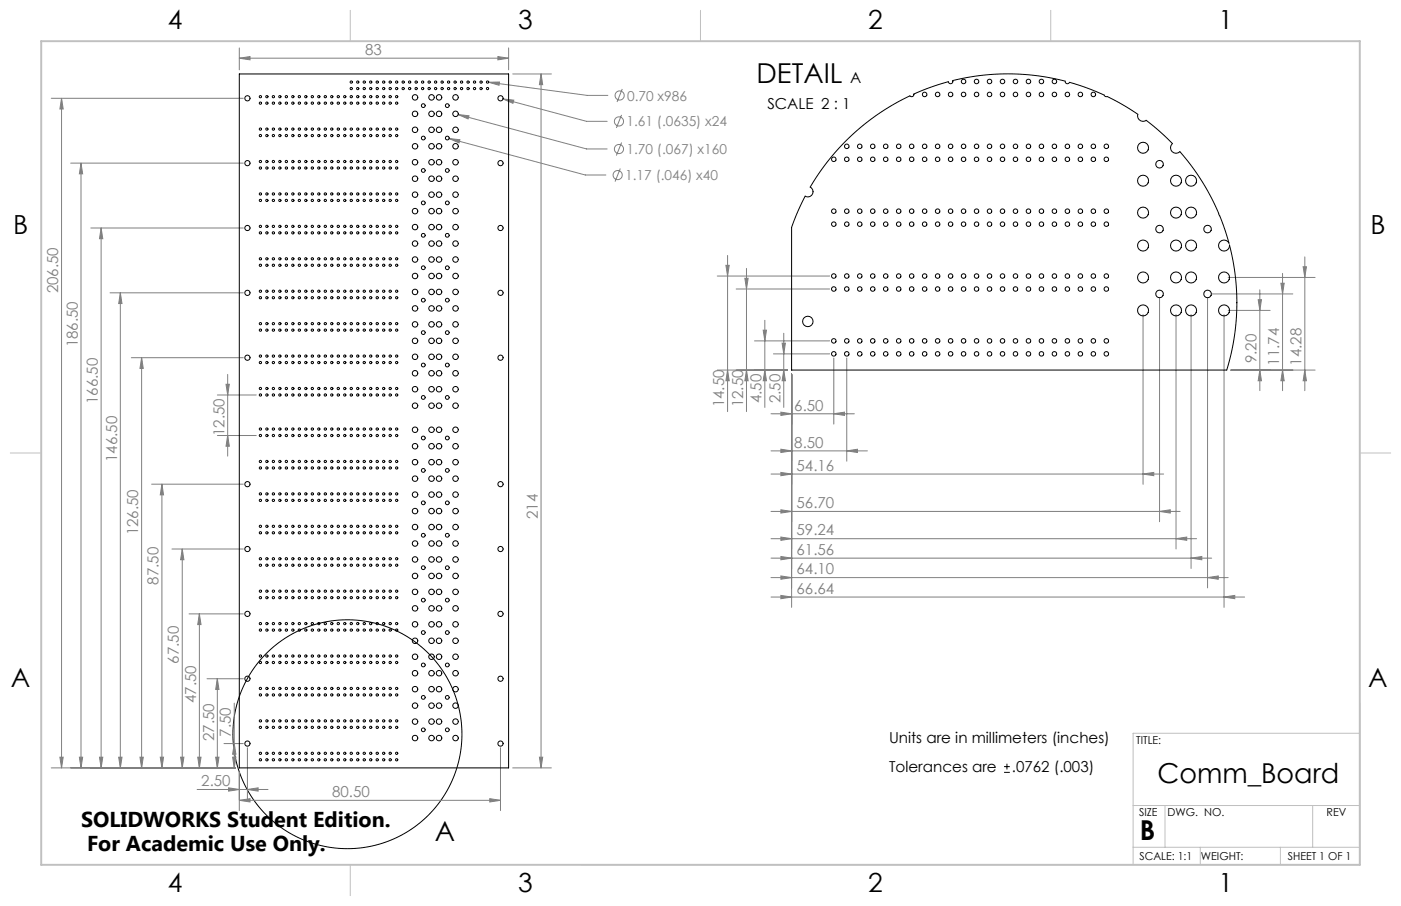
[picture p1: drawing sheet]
<svg xmlns="http://www.w3.org/2000/svg" width="432mm" height="279mm" viewBox="0 0 432 279" stroke-linecap="round" stroke-linejoin="round" font-family="sans-serif">
<defs><g id="words">
<g font-size="8.5">
<text x="233.2" y="25.5">DETAIL</text>
<text x="356.8" y="241.4">Comm_Board</text>
<text x="134.1" y="259.4">A</text>
<text x="351.3" y="259">B</text>
</g>
<g font-size="8.1">
<text x="51.7" y="9">4</text>
<text x="159.7" y="9">3</text>
<text x="267.6" y="9">2</text>
<text x="375.6" y="9">1</text>
<text x="4" y="72">B</text>
<text x="422.4" y="72">B</text>
<text x="3.3" y="211.7">A</text>
<text x="421.7" y="211.7">A</text>
<text x="51.7" y="275.2">4</text>
<text x="159.7" y="275.2">3</text>
<text x="267.6" y="275.2">2</text>
<text x="375.6" y="275.2">1</text>
</g>
<g font-size="6.6">
<text x="25" y="255">SOLIDWORKS Student Edition.</text>
<text x="26.8" y="262.3">For Academic Use Only.</text>
</g>
<g font-size="4.7" fill="#808080">
<text x="112.5" y="16.9">83</text>
<text x="18" y="90.4" transform="rotate(-90 18 90.4)">206.50</text>
<text x="24" y="107.1" transform="rotate(-90 24 107.1)">186.50</text>
<text x="387.3" y="112" transform="rotate(-90 387.3 112)">9.20</text>
<text x="394.3" y="112.8" transform="rotate(-90 394.3 112.8)">11.74</text>
<text x="401.1" y="112.8" transform="rotate(-90 401.1 112.8)">14.28</text>
<text x="30.2" y="124.7" transform="rotate(-90 30.2 124.7)">166.50</text>
<text x="223.2" y="125.7" transform="rotate(-90 223.2 125.7)">14.50</text>
<text x="229.1" y="125.7" transform="rotate(-90 229.1 125.7)">12.50</text>
<text x="234.7" y="124.4" transform="rotate(-90 234.7 124.4)">4.50</text>
<text x="240.5" y="124.4" transform="rotate(-90 240.5 124.4)">2.50</text>
<text x="244.8" y="126.6">6.50</text>
<text x="69.2" y="134.5" transform="rotate(-90 69.2 134.5)">12.50</text>
<text x="36.1" y="142.5" transform="rotate(-90 36.1 142.5)">146.50</text>
<text x="244.8" y="138">8.50</text>
<text x="245.5" y="145.2">54.16</text>
<text x="165.7" y="160.1" transform="rotate(-90 165.7 160.1)">214</text>
<text x="245.5" y="156.7">56.70</text>
<text x="42.6" y="165.1" transform="rotate(-90 42.6 165.1)">126.50</text>
<text x="245.5" y="165.1">59.24</text>
<text x="245.5" y="171.1">61.56</text>
<text x="245.5" y="177.1">64.10</text>
<text x="48.9" y="180.3" transform="rotate(-90 48.9 180.3)">87.50</text>
<text x="245.5" y="183.1">66.64</text>
<text x="55.2" y="204.6" transform="rotate(-90 55.2 204.6)">67.50</text>
<text x="60.4" y="216.8" transform="rotate(-90 60.4 216.8)">47.50</text>
<text x="71.2" y="227.2" transform="rotate(-90 71.2 227.2)">7.50</text>
<text x="66" y="228.5" transform="rotate(-90 66 228.5)">27.50</text>
<text x="62" y="242.5">2.50</text>
<text x="102.4" y="245.8">80.50</text>
</g>
<g font-size="4.7">
<text x="262" y="25.5">A</text>
<text x="236.5" y="33.7">SCALE 2 : 1</text>
<text x="274" y="229.1">Units are in millimeters (inches)</text>
<text x="274" y="238.2">Tolerances are</text>
<text x="311.9" y="238.2">.0762 (.003)</text>
</g>
<g font-size="4.2" fill="#808080">
<text x="193.3" y="31">0.70 x986</text>
<text x="193.1" y="39">1.61 (.0635) x24</text>
<text x="193.1" y="47.5">1.70 (.067) x160</text>
<text x="192.7" y="55.5">1.17 (.046) x40</text>
</g>
<g font-size="3.4">
<text x="350.2" y="229.5">TITLE:</text>
<text x="351.1" y="251.6">SIZE</text>
<text x="359.9" y="251.6">DWG. NO.</text>
<text x="408.9" y="251.7">REV</text>
<text x="351.2" y="265.2">SCALE: 1:1</text>
<text x="370.1" y="265.3">WEIGHT:</text>
<text x="396.9" y="265.2">SHEET 1 OF 1</text>
</g>
</g></defs>
<g fill="none" stroke="#808080" stroke-width=".31">
<path d="M73.8 18l3.3-.6v1.1zM73.8 14.8v6.7M73.8 18h83M153.5 17.4l3.3 .6-3.3 .5zM156.8 14.8v6.7M15.8 30.3h59.2M19 30.3v206.5M19 30.3l.5 3.3h-1zM141.2 35.3l3.3 .4-.2 1zM141.2 35.3l39.6 10.6h6.3M150.6 25.4l3.3-.1-.1 1zM150.6 25.4l30.4 4h6.4"/>
<path d="M155 30.5l3.4 .4-.3 1zM155 30.5l25.8 6.9h6.3M158 22.8h11.9M166.8 22.8v214M166.8 22.8l.5 3.3h-1.1zM191.6 35.4l-1.6 4.1M191.8 27.4l-1.6 4.1M21.8 50.3h53.2M25 50.3v186.5M25 50.3l.5 3.3h-1zM138.4 42.7l3.3 .4-.2 1zM138.4 42.7l42 11.3h6.3"/>
<path d="M191.2 52l-1.6 4M191.6 43.9l-1.6 4.1M28 70.3h47M31.2 70.3v166.5M31.2 70.3l.5 3.3h-1zM224.2 78.8v48.1M402.1 79.2v41.3M33.9 90.3h41.1M37.1 90.3l.5 3.3h-1zM37.1 90.3v146.5M221.1 85.1h34.6M223.7 81.8h1.1l-.6 3.3z"/>
<path d="M226.9 89.1h28.8M229.6 85.8h1l-.5 3.3zM230.1 82.8v44.1M235.7 98.8v26.9M352.3 97v52.4M357.4 91.9v69M362.5 97v72.3M367.1 97v78.3M372.2 91.9v89.4M373.5 90.6h25M377.3 97v90.3M378.5 95.7h13"/>
<path d="M378.5 85.6h26.8M387.8 92.4h1l-.5 3.3zM388.3 89.4v31.1M394.8 87.3h1l-.5 3.3zM395.3 84.3v36.2M401.6 82.3h1.1l-.6 3.3zM40.5 110.3h34.5M43.6 110.3l.6 3.3h-1.1zM43.6 110.3v126.5M69.7 118.5h1l-.5 3.3zM70.2 115.5v25.2M221.1 114.1h21.6"/>
<path d="M224.2 114.1l.6 3.3h-1.1zM230.1 114.1l.5 3.3h-1zM232.6 105.1h23.1M235.2 101.8h1l-.5 3.3zM235.7 114.1l.5 3.3h-1zM238.4 109.1h17.3M241.1 105.8h1l-.5 3.3zM241.6 114.1l.5 3.3h-1zM241.6 102.8v22.9M244 115.4v71.9M257 110.4v20.4M261 110.4v31.8"/>
<path d="M379.4 114.1h25.9M388.3 114.1l.5 3.3h-1zM395.3 114.1l.5 3.3h-1zM402.1 114.1l.6 3.3h-1.1zM67 134.3h12M67 121.8h12M70.2 134.3l.5 3.3h-1zM237.6 127.6h25.7M237.6 139h29.7M240.7 127.1l3.3 .5-3.3 .5zM240.7 138.5l3.3 .5-3.3 .6zM257 127.6l3.3-.5v1z"/>
<path d="M261 139l3.3-.5v1.1zM46.7 149.3h28.3M49.9 149.3l.5 3.3h-1zM49.9 149.3v87.5M237.6 146.2h121.1M237.6 157.7h126.1M240.7 145.7l3.3 .5-3.3 .5zM240.7 157.2l3.3 .5-3.3 .5zM352.3 146.2l3.3-.5v1zM357.4 157.7l3.3-.5v1zM53 169.3h22M56.2 169.3v67.5"/>
<path d="M56.2 169.3l.5 3.3h-1zM237.6 172.1h135.9M237.6 166.1h131.2M237.6 178.1h140.9M240.7 171.6l3.3 .5-3.3 .5zM240.7 165.6l3.3 .5-3.3 .5zM240.7 177.6l3.3 .5-3.3 .5zM362.5 166.1l3.3-.5v1zM367.1 172.1l3.3-.5v1zM372.2 178.1l3.3-.5v1zM58.3 189.3h16.7M61.4 189.3v47.5"/>
<path d="M61.4 189.3l.6 3.3h-1.1zM237.6 184.1h146M240.7 183.6l3.3 .5-3.3 .5zM377.3 184.1l3.3-.5v1zM63.8 209.3h11.2M67 209.3l.5 3.3h-1zM67 209.3v27.5M72.2 216.8v20M15.8 236.8h56.7M18.5 233.5h1l-.5 3.3zM24.5 233.5h1l-.5 3.3zM30.7 233.5h1l-.5 3.3z"/>
<path d="M36.6 233.5h1l-.5 3.3zM43.1 233.5h1.1l-.6 3.3zM49.4 233.5h1l-.5 3.3zM55.7 233.5h1l-.5 3.3zM60.9 233.5h1.1l-.6 3.3zM66.5 233.5h1l-.5 3.3zM69 229.3h6M71.7 233.5h1l-.5 3.3zM72.2 229.3l.5 3.3h-1zM73.8 238.1v11.9M76.3 230.6v16M154.3 230.6v19.4"/>
<path d="M158 236.8h11.9M166.2 233.5h1.1l-.5 3.3zM60.8 243.5h21.8M70.5 243l3.3 .5-3.3 .5zM73.8 246.8l3.3-.5v1zM73.8 246.8h80.5M76.3 243.5l3.3-.5v1zM151 246.3l3.3 .5-3.3 .5z"/>
<circle cx="190.8" cy="37.4" r="1.41"/>
<circle cx="191" cy="29.4" r="1.41"/>
<circle cx="190.4" cy="54" r="1.41"/>
<circle cx="190.8" cy="46" r="1.41"/>
</g>
<g fill="none" stroke="#000" stroke-width=".31">
<path d="M309.5 238.2h1.7M309.5 236.4h1.7M310.3 235.5v1.8"/>
<circle cx="107.1" cy="226.4" r="35.3"/>
</g>
<g fill="none" stroke="#c0c0c0" stroke-width=".31">
<path d="M107.9 3.2v9.5M215.9 3.2v9.5M323.8 3.2v9.5M3.2 139.7h9.5M419.1 139.7h9.5M419.1 216.8v49.9h-239.9M419.1 226.1h-69.9v40.6M349.2 248.4h69.9M359.1 248.4v12.9M404.6 248.4v12.9M107.9 266.7v9.5M349.2 261.3h69.9"/>
<path d="M369.9 261.3v5.4M394.6 261.3v5.4"/>
</g>
<path d="M12.7 12.7h406.4v254h-406.4z" fill="none" stroke="#c0c0c0" stroke-width=".6"/>
<g fill="#808080">
<path d="M155 30.5l3.1 1.4 .3-1zM141.2 35.3l3.1 1.4 .2-1zM138.4 42.7l3.1 1.4 .2-1zM150.6 25.4l3.2 .9 .1-1z"/>
<path d="M153.5 17.4l3.3 .6-3.3 .5zM73.8 18l3.3-.6v1.1z"/>
<path d="M70.5 243l3.3 .5-3.3 .5zM76.3 243.5l3.3-.5v1zM73.8 246.8l3.3-.5v1zM151 246.3l3.3 .5-3.3 .5zM240.7 127.1l3.3 .5-3.3 .5zM257 127.6l3.3-.5v1zM240.7 138.5l3.3 .5-3.3 .6zM261 139l3.3-.5v1.1zM240.7 145.7l3.3 .5-3.3 .5zM352.3 146.2l3.3-.5v1zM240.7 171.6l3.3 .5-3.3 .5zM367.1 172.1l3.3-.5v1zM240.7 157.2l3.3 .5-3.3 .5zM357.4 157.7l3.3-.5v1zM240.7 165.6l3.3 .5-3.3 .5zM362.5 166.1l3.3-.5v1zM240.7 177.6l3.3 .5-3.3 .5zM372.2 178.1l3.3-.5v1zM240.7 183.6l3.3 .5-3.3 .5zM377.3 184.1l3.3-.5v1z"/>
<path d="M71.7 233.5h1l-.5 3.3zM72.2 229.3l.5 3.3h-1zM66.5 233.5h1l-.5 3.3zM67 209.3l.5 3.3h-1zM60.9 233.5h1.1l-.6 3.3zM61.4 189.3l.6 3.3h-1.1zM55.7 233.5h1l-.5 3.3zM56.2 169.3l.5 3.3h-1zM49.4 233.5h1l-.5 3.3zM49.9 149.3l.5 3.3h-1zM43.1 233.5h1.1l-.6 3.3zM43.6 110.3l.6 3.3h-1.1zM36.6 233.5h1l-.5 3.3zM37.1 90.3l.5 3.3h-1zM30.7 233.5h1l-.5 3.3zM31.2 70.3l.5 3.3h-1zM24.5 233.5h1l-.5 3.3zM25 50.3l.5 3.3h-1zM18.5 233.5h1l-.5 3.3zM19 30.3l.5 3.3h-1zM166.2 233.5h1.1l-.5 3.3zM166.8 22.8l.5 3.3h-1.1zM70.2 134.3l.5 3.3h-1zM69.7 118.5h1l-.5 3.3zM241.6 114.1l.5 3.3h-1zM241.1 105.8h1l-.5 3.3zM235.7 114.1l.5 3.3h-1zM235.2 101.8h1l-.5 3.3zM230.1 114.1l.5 3.3h-1zM229.6 85.8h1l-.5 3.3zM224.2 114.1l.6 3.3h-1.1zM223.7 81.8h1.1l-.6 3.3zM388.3 114.1l.5 3.3h-1zM387.8 92.4h1l-.5 3.3zM395.3 114.1l.5 3.3h-1zM394.8 87.3h1l-.5 3.3zM402.1 114.1l.6 3.3h-1.1zM401.6 82.3h1.1l-.6 3.3z"/>
</g>
<g fill="none" stroke="#000" stroke-width=".31">
<path d="M73.8 22.8h83v214h-83zM350.7 35.3a1.78 1.78 0 0 0 .7 1.8 1.78 1.78 0 0 0 2 .1l4.7 3.9 3.2 3.3a1.7 1.7 0 0 0 0 2.4 1.7 1.7 0 0 0 2.4 0l4.9 6.3 4.2 6.9 3.4 7.3 2.6 7.7-.3-.5a1.69 1.69 0 0 0-2.7 .4 1.69 1.69 0 0 0 1.1 2.5 1.69 1.69 0 0 0 2-1.9l1.1 4.9 .7 4.7 .4 4.9 .1 5-.3 4.9-.6 4.7-1 4.9-1.2 4.6h-134.1v-44l1.9-4.9 2.3-4.7a1.59 1.59 0 0 0 2.2-.6 1.59 1.59 0 0 0-.7-2.2l2.8-4.4 3-4 3.2-3.8 3.7-3.7 4-3.4 4.2-3.2 4.2-2.6 4.6-2.5a1.78 1.78 0 0 1 1.8-.3l.4-.4 .1-.4 2-.9 8.6-2.9a.69 .69 0 0 0 .9 .6 .69 .69 0 0 0 .4-.9l8.5-1.6 8.8-.5 8.8 .6 8.6 1.6a.69 .69 0 0 0 .5 .8 .69 .69 0 0 0 .8-.4l5.5 1.7 5.2 2.2 .4 .5h.6l4.4 2.3 5 3.2"/>
<circle cx="76.3" cy="30.3" r=".81"/>
<circle cx="80.3" cy="39.8" r=".35"/>
<circle cx="80.3" cy="31.8" r=".35"/>
<circle cx="80.3" cy="29.8" r=".35"/>
<circle cx="82.3" cy="39.8" r=".35"/>
<circle cx="82.3" cy="31.8" r=".35"/>
<circle cx="82.3" cy="29.8" r=".35"/>
<circle cx="84.3" cy="31.8" r=".35"/>
<circle cx="84.3" cy="39.8" r=".35"/>
<circle cx="84.3" cy="29.8" r=".35"/>
<circle cx="86.3" cy="31.8" r=".35"/>
<circle cx="86.3" cy="39.8" r=".35"/>
<circle cx="86.3" cy="29.8" r=".35"/>
<circle cx="88.3" cy="31.8" r=".35"/>
<circle cx="88.3" cy="39.8" r=".35"/>
<circle cx="88.3" cy="29.8" r=".35"/>
<circle cx="90.3" cy="29.8" r=".35"/>
<circle cx="90.3" cy="39.8" r=".35"/>
<circle cx="90.3" cy="31.8" r=".35"/>
<circle cx="92.3" cy="39.8" r=".35"/>
<circle cx="92.3" cy="31.8" r=".35"/>
<circle cx="92.3" cy="29.8" r=".35"/>
<circle cx="94.3" cy="31.8" r=".35"/>
<circle cx="94.3" cy="39.8" r=".35"/>
<circle cx="94.3" cy="29.8" r=".35"/>
<circle cx="96.3" cy="31.8" r=".35"/>
<circle cx="96.3" cy="39.8" r=".35"/>
<circle cx="96.3" cy="29.8" r=".35"/>
<circle cx="98.3" cy="31.8" r=".35"/>
<circle cx="98.3" cy="39.8" r=".35"/>
<circle cx="98.3" cy="29.8" r=".35"/>
<circle cx="100.3" cy="39.8" r=".35"/>
<circle cx="100.3" cy="31.8" r=".35"/>
<circle cx="100.3" cy="29.8" r=".35"/>
<circle cx="102.3" cy="31.8" r=".35"/>
<circle cx="102.3" cy="39.8" r=".35"/>
<circle cx="102.3" cy="29.8" r=".35"/>
<circle cx="104.3" cy="29.8" r=".35"/>
<circle cx="104.3" cy="31.8" r=".35"/>
<circle cx="104.3" cy="39.8" r=".35"/>
<circle cx="106.3" cy="39.8" r=".35"/>
<circle cx="106.3" cy="31.8" r=".35"/>
<circle cx="106.3" cy="29.8" r=".35"/>
<circle cx="108.3" cy="27.3" r=".35"/>
<circle cx="108.3" cy="25.3" r=".35"/>
<circle cx="108.3" cy="31.8" r=".35"/>
<circle cx="108.3" cy="39.8" r=".35"/>
<circle cx="108.3" cy="29.8" r=".35"/>
<circle cx="110.3" cy="27.3" r=".35"/>
<circle cx="110.3" cy="25.3" r=".35"/>
<circle cx="110.3" cy="31.8" r=".35"/>
<circle cx="110.3" cy="39.8" r=".35"/>
<circle cx="110.3" cy="29.8" r=".35"/>
<circle cx="112.3" cy="27.3" r=".35"/>
<circle cx="112.3" cy="25.3" r=".35"/>
<circle cx="112.3" cy="39.8" r=".35"/>
<circle cx="112.3" cy="31.8" r=".35"/>
<circle cx="112.3" cy="29.8" r=".35"/>
<circle cx="114.3" cy="27.3" r=".35"/>
<circle cx="114.3" cy="25.3" r=".35"/>
<circle cx="114.3" cy="39.8" r=".35"/>
<circle cx="114.3" cy="31.8" r=".35"/>
<circle cx="114.3" cy="29.8" r=".35"/>
<circle cx="116.3" cy="27.3" r=".35"/>
<circle cx="116.3" cy="25.3" r=".35"/>
<circle cx="116.3" cy="39.8" r=".35"/>
<circle cx="116.3" cy="31.8" r=".35"/>
<circle cx="116.3" cy="29.8" r=".35"/>
<circle cx="118.3" cy="25.3" r=".35"/>
<circle cx="118.3" cy="27.3" r=".35"/>
<circle cx="118.3" cy="29.8" r=".35"/>
<circle cx="118.3" cy="39.8" r=".35"/>
<circle cx="118.3" cy="31.8" r=".35"/>
<circle cx="120.3" cy="27.3" r=".35"/>
<circle cx="120.3" cy="25.3" r=".35"/>
<circle cx="120.3" cy="39.8" r=".35"/>
<circle cx="120.3" cy="31.8" r=".35"/>
<circle cx="120.3" cy="29.8" r=".35"/>
<circle cx="122.3" cy="27.3" r=".35"/>
<circle cx="122.3" cy="25.3" r=".35"/>
<circle cx="122.3" cy="31.8" r=".35"/>
<circle cx="122.3" cy="39.8" r=".35"/>
<circle cx="122.3" cy="29.8" r=".35"/>
<circle cx="124.3" cy="27.3" r=".35"/>
<circle cx="124.3" cy="25.3" r=".35"/>
<circle cx="126.3" cy="27.3" r=".35"/>
<circle cx="126.3" cy="25.3" r=".35"/>
<circle cx="127.9" cy="30" r=".85"/>
<circle cx="127.9" cy="35.1" r=".85"/>
<circle cx="128.3" cy="27.3" r=".35"/>
<circle cx="128.3" cy="25.3" r=".35"/>
<circle cx="130.3" cy="27.3" r=".35"/>
<circle cx="130.3" cy="25.3" r=".35"/>
<circle cx="130.5" cy="32.6" r=".58"/>
<circle cx="132.3" cy="25.3" r=".35"/>
<circle cx="132.3" cy="27.3" r=".35"/>
<circle cx="133" cy="30" r=".85"/>
<circle cx="133" cy="35.1" r=".85"/>
<circle cx="134.3" cy="27.3" r=".35"/>
<circle cx="134.3" cy="25.3" r=".35"/>
<circle cx="135.3" cy="30" r=".85"/>
<circle cx="135.3" cy="35.1" r=".85"/>
<circle cx="136.3" cy="27.3" r=".35"/>
<circle cx="136.3" cy="25.3" r=".35"/>
<circle cx="137.9" cy="32.6" r=".58"/>
<circle cx="138.3" cy="27.3" r=".35"/>
<circle cx="138.3" cy="25.3" r=".35"/>
<circle cx="140.3" cy="27.3" r=".35"/>
<circle cx="140.3" cy="25.3" r=".35"/>
<circle cx="140.4" cy="30" r=".85"/>
<circle cx="140.4" cy="35.1" r=".85"/>
<circle cx="142.3" cy="27.3" r=".35"/>
<circle cx="142.3" cy="25.3" r=".35"/>
<circle cx="144.3" cy="27.3" r=".35"/>
<circle cx="144.3" cy="25.3" r=".35"/>
<circle cx="146.3" cy="25.3" r=".35"/>
<circle cx="146.3" cy="27.3" r=".35"/>
<circle cx="148.3" cy="27.3" r=".35"/>
<circle cx="148.3" cy="25.3" r=".35"/>
<circle cx="150.3" cy="27.3" r=".35"/>
<circle cx="150.3" cy="25.3" r=".35"/>
<circle cx="154.3" cy="30.3" r=".81"/>
<circle cx="285" cy="29.1" r=".7"/>
<circle cx="289" cy="29.1" r=".7"/>
<circle cx="293" cy="29.1" r=".7"/>
<circle cx="297" cy="25.1" r=".7"/>
<circle cx="297" cy="29.1" r=".7"/>
<circle cx="301" cy="29.1" r=".7"/>
<circle cx="301" cy="25.1" r=".7"/>
<circle cx="305" cy="25.1" r=".7"/>
<circle cx="305" cy="29.1" r=".7"/>
<circle cx="309" cy="25.1" r=".7"/>
<circle cx="309" cy="29.1" r=".7"/>
<circle cx="313" cy="25.1" r=".7"/>
<circle cx="313" cy="29.1" r=".7"/>
<circle cx="317" cy="25.1" r=".7"/>
<circle cx="317" cy="29.1" r=".7"/>
<circle cx="321" cy="29.1" r=".7"/>
<circle cx="321" cy="25.1" r=".7"/>
<circle cx="325" cy="25.1" r=".7"/>
<circle cx="325" cy="29.1" r=".7"/>
<circle cx="329" cy="29.1" r=".7"/>
<circle cx="333" cy="29.1" r=".7"/>
<circle cx="337" cy="29.1" r=".7"/>
<circle cx="76.3" cy="50.3" r=".81"/>
<circle cx="80.3" cy="41.8" r=".35"/>
<circle cx="80.3" cy="59.8" r=".35"/>
<circle cx="80.3" cy="51.8" r=".35"/>
<circle cx="80.3" cy="49.8" r=".35"/>
<circle cx="82.3" cy="41.8" r=".35"/>
<circle cx="82.3" cy="59.8" r=".35"/>
<circle cx="82.3" cy="51.8" r=".35"/>
<circle cx="82.3" cy="49.8" r=".35"/>
<circle cx="84.3" cy="41.8" r=".35"/>
<circle cx="84.3" cy="51.8" r=".35"/>
<circle cx="84.3" cy="59.8" r=".35"/>
<circle cx="84.3" cy="49.8" r=".35"/>
<circle cx="86.3" cy="41.8" r=".35"/>
<circle cx="86.3" cy="59.8" r=".35"/>
<circle cx="86.3" cy="51.8" r=".35"/>
<circle cx="86.3" cy="49.8" r=".35"/>
<circle cx="88.3" cy="41.8" r=".35"/>
<circle cx="88.3" cy="59.8" r=".35"/>
<circle cx="88.3" cy="51.8" r=".35"/>
<circle cx="88.3" cy="49.8" r=".35"/>
<circle cx="90.3" cy="41.8" r=".35"/>
<circle cx="90.3" cy="51.8" r=".35"/>
<circle cx="90.3" cy="59.8" r=".35"/>
<circle cx="90.3" cy="49.8" r=".35"/>
<circle cx="92.3" cy="41.8" r=".35"/>
<circle cx="92.3" cy="51.8" r=".35"/>
<circle cx="92.3" cy="59.8" r=".35"/>
<circle cx="92.3" cy="49.8" r=".35"/>
<circle cx="94.3" cy="41.8" r=".35"/>
<circle cx="94.3" cy="59.8" r=".35"/>
<circle cx="94.3" cy="51.8" r=".35"/>
<circle cx="94.3" cy="49.8" r=".35"/>
<circle cx="96.3" cy="41.8" r=".35"/>
<circle cx="96.3" cy="59.8" r=".35"/>
<circle cx="96.3" cy="51.8" r=".35"/>
<circle cx="96.3" cy="49.8" r=".35"/>
<circle cx="98.3" cy="41.8" r=".35"/>
<circle cx="98.3" cy="51.8" r=".35"/>
<circle cx="98.3" cy="59.8" r=".35"/>
<circle cx="98.3" cy="49.8" r=".35"/>
<circle cx="100.3" cy="41.8" r=".35"/>
<circle cx="100.3" cy="59.8" r=".35"/>
<circle cx="100.3" cy="51.8" r=".35"/>
<circle cx="100.3" cy="49.8" r=".35"/>
<circle cx="102.3" cy="41.8" r=".35"/>
<circle cx="102.3" cy="59.8" r=".35"/>
<circle cx="102.3" cy="51.8" r=".35"/>
<circle cx="102.3" cy="49.8" r=".35"/>
<circle cx="104.3" cy="41.8" r=".35"/>
<circle cx="104.3" cy="51.8" r=".35"/>
<circle cx="104.3" cy="59.8" r=".35"/>
<circle cx="104.3" cy="49.8" r=".35"/>
<circle cx="106.3" cy="41.8" r=".35"/>
<circle cx="106.3" cy="51.8" r=".35"/>
<circle cx="106.3" cy="59.8" r=".35"/>
<circle cx="106.3" cy="49.8" r=".35"/>
<circle cx="108.3" cy="41.8" r=".35"/>
<circle cx="108.3" cy="59.8" r=".35"/>
<circle cx="108.3" cy="51.8" r=".35"/>
<circle cx="108.3" cy="49.8" r=".35"/>
<circle cx="110.3" cy="41.8" r=".35"/>
<circle cx="110.3" cy="59.8" r=".35"/>
<circle cx="110.3" cy="51.8" r=".35"/>
<circle cx="110.3" cy="49.8" r=".35"/>
<circle cx="112.3" cy="41.8" r=".35"/>
<circle cx="112.3" cy="51.8" r=".35"/>
<circle cx="112.3" cy="59.8" r=".35"/>
<circle cx="112.3" cy="49.8" r=".35"/>
<circle cx="114.3" cy="41.8" r=".35"/>
<circle cx="114.3" cy="59.8" r=".35"/>
<circle cx="114.3" cy="51.8" r=".35"/>
<circle cx="114.3" cy="49.8" r=".35"/>
<circle cx="116.3" cy="41.8" r=".35"/>
<circle cx="116.3" cy="59.8" r=".35"/>
<circle cx="116.3" cy="51.8" r=".35"/>
<circle cx="116.3" cy="49.8" r=".35"/>
<circle cx="118.3" cy="41.8" r=".35"/>
<circle cx="118.3" cy="51.8" r=".35"/>
<circle cx="118.3" cy="59.8" r=".35"/>
<circle cx="118.3" cy="49.8" r=".35"/>
<circle cx="120.3" cy="41.8" r=".35"/>
<circle cx="120.3" cy="59.8" r=".35"/>
<circle cx="120.3" cy="51.8" r=".35"/>
<circle cx="120.3" cy="49.8" r=".35"/>
<circle cx="122.3" cy="41.8" r=".35"/>
<circle cx="122.3" cy="59.8" r=".35"/>
<circle cx="122.3" cy="51.8" r=".35"/>
<circle cx="122.3" cy="49.8" r=".35"/>
<circle cx="127.9" cy="50" r=".85"/>
<circle cx="127.9" cy="40" r=".85"/>
<circle cx="127.9" cy="45.1" r=".85"/>
<circle cx="127.9" cy="55.1" r=".85"/>
<circle cx="130.5" cy="52.6" r=".58"/>
<circle cx="130.5" cy="42.6" r=".58"/>
<circle cx="133" cy="50" r=".85"/>
<circle cx="133" cy="40" r=".85"/>
<circle cx="133" cy="45.1" r=".85"/>
<circle cx="133" cy="55.1" r=".85"/>
<circle cx="135.3" cy="40" r=".85"/>
<circle cx="135.3" cy="45.1" r=".85"/>
<circle cx="135.3" cy="50" r=".85"/>
<circle cx="135.3" cy="55.1" r=".85"/>
<circle cx="137.9" cy="52.6" r=".58"/>
<circle cx="137.9" cy="42.6" r=".58"/>
<circle cx="140.4" cy="40" r=".85"/>
<circle cx="140.4" cy="45.1" r=".85"/>
<circle cx="140.4" cy="50" r=".85"/>
<circle cx="140.4" cy="55.1" r=".85"/>
<circle cx="154.3" cy="50.3" r=".81"/>
<circle cx="257" cy="49.1" r=".7"/>
<circle cx="261" cy="49.1" r=".7"/>
<circle cx="261" cy="45.1" r=".7"/>
<circle cx="265" cy="45.1" r=".7"/>
<circle cx="265" cy="49.1" r=".7"/>
<circle cx="269" cy="45.1" r=".7"/>
<circle cx="269" cy="49.1" r=".7"/>
<circle cx="273" cy="45.1" r=".7"/>
<circle cx="273" cy="49.1" r=".7"/>
<circle cx="277" cy="45.1" r=".7"/>
<circle cx="277" cy="49.1" r=".7"/>
<circle cx="281" cy="49.1" r=".7"/>
<circle cx="281" cy="45.1" r=".7"/>
<circle cx="285" cy="49.1" r=".7"/>
<circle cx="285" cy="45.1" r=".7"/>
<circle cx="289" cy="45.1" r=".7"/>
<circle cx="289" cy="49.1" r=".7"/>
<circle cx="293" cy="49.1" r=".7"/>
<circle cx="293" cy="45.1" r=".7"/>
<circle cx="297" cy="49.1" r=".7"/>
<circle cx="297" cy="45.1" r=".7"/>
<circle cx="301" cy="45.1" r=".7"/>
<circle cx="301" cy="49.1" r=".7"/>
<circle cx="305" cy="49.1" r=".7"/>
<circle cx="305" cy="45.1" r=".7"/>
<circle cx="309" cy="49.1" r=".7"/>
<circle cx="309" cy="45.1" r=".7"/>
<circle cx="313" cy="45.1" r=".7"/>
<circle cx="313" cy="49.1" r=".7"/>
<circle cx="317" cy="45.1" r=".7"/>
<circle cx="317" cy="49.1" r=".7"/>
<circle cx="321" cy="45.1" r=".7"/>
<circle cx="321" cy="49.1" r=".7"/>
<circle cx="325" cy="49.1" r=".7"/>
<circle cx="325" cy="45.1" r=".7"/>
<circle cx="329" cy="49.1" r=".7"/>
<circle cx="329" cy="45.1" r=".7"/>
<circle cx="333" cy="45.1" r=".7"/>
<circle cx="333" cy="49.1" r=".7"/>
<circle cx="337" cy="49.1" r=".7"/>
<circle cx="337" cy="45.1" r=".7"/>
<circle cx="341" cy="49.1" r=".7"/>
<circle cx="341" cy="45.1" r=".7"/>
<circle cx="352.3" cy="45.6" r="1.7"/>
<circle cx="352.3" cy="55.7" r="1.7"/>
<circle cx="357.4" cy="50.6" r="1.17"/>
<circle cx="362.5" cy="55.7" r="1.7"/>
<circle cx="367.1" cy="55.7" r="1.7"/>
<circle cx="76.3" cy="70.3" r=".81"/>
<circle cx="80.3" cy="69.8" r=".35"/>
<circle cx="80.3" cy="61.8" r=".35"/>
<circle cx="80.3" cy="79.8" r=".35"/>
<circle cx="80.3" cy="71.8" r=".35"/>
<circle cx="82.3" cy="69.8" r=".35"/>
<circle cx="82.3" cy="61.8" r=".35"/>
<circle cx="82.3" cy="79.8" r=".35"/>
<circle cx="82.3" cy="71.8" r=".35"/>
<circle cx="84.3" cy="69.8" r=".35"/>
<circle cx="84.3" cy="79.8" r=".35"/>
<circle cx="84.3" cy="61.8" r=".35"/>
<circle cx="84.3" cy="71.8" r=".35"/>
<circle cx="86.3" cy="69.8" r=".35"/>
<circle cx="86.3" cy="61.8" r=".35"/>
<circle cx="86.3" cy="79.8" r=".35"/>
<circle cx="86.3" cy="71.8" r=".35"/>
<circle cx="88.3" cy="69.8" r=".35"/>
<circle cx="88.3" cy="61.8" r=".35"/>
<circle cx="88.3" cy="79.8" r=".35"/>
<circle cx="88.3" cy="71.8" r=".35"/>
<circle cx="90.3" cy="69.8" r=".35"/>
<circle cx="90.3" cy="79.8" r=".35"/>
<circle cx="90.3" cy="61.8" r=".35"/>
<circle cx="90.3" cy="71.8" r=".35"/>
<circle cx="92.3" cy="69.8" r=".35"/>
<circle cx="92.3" cy="79.8" r=".35"/>
<circle cx="92.3" cy="61.8" r=".35"/>
<circle cx="92.3" cy="71.8" r=".35"/>
<circle cx="94.3" cy="69.8" r=".35"/>
<circle cx="94.3" cy="61.8" r=".35"/>
<circle cx="94.3" cy="79.8" r=".35"/>
<circle cx="94.3" cy="71.8" r=".35"/>
<circle cx="96.3" cy="69.8" r=".35"/>
<circle cx="96.3" cy="61.8" r=".35"/>
<circle cx="96.3" cy="79.8" r=".35"/>
<circle cx="96.3" cy="71.8" r=".35"/>
<circle cx="98.3" cy="69.8" r=".35"/>
<circle cx="98.3" cy="79.8" r=".35"/>
<circle cx="98.3" cy="61.8" r=".35"/>
<circle cx="98.3" cy="71.8" r=".35"/>
<circle cx="100.3" cy="69.8" r=".35"/>
<circle cx="100.3" cy="61.8" r=".35"/>
<circle cx="100.3" cy="79.8" r=".35"/>
<circle cx="100.3" cy="71.8" r=".35"/>
<circle cx="102.3" cy="69.8" r=".35"/>
<circle cx="102.3" cy="61.8" r=".35"/>
<circle cx="102.3" cy="79.8" r=".35"/>
<circle cx="102.3" cy="71.8" r=".35"/>
<circle cx="104.3" cy="69.8" r=".35"/>
<circle cx="104.3" cy="79.8" r=".35"/>
<circle cx="104.3" cy="61.8" r=".35"/>
<circle cx="104.3" cy="71.8" r=".35"/>
<circle cx="106.3" cy="69.8" r=".35"/>
<circle cx="106.3" cy="79.8" r=".35"/>
<circle cx="106.3" cy="61.8" r=".35"/>
<circle cx="106.3" cy="71.8" r=".35"/>
<circle cx="108.3" cy="69.8" r=".35"/>
<circle cx="108.3" cy="61.8" r=".35"/>
<circle cx="108.3" cy="79.8" r=".35"/>
<circle cx="108.3" cy="71.8" r=".35"/>
<circle cx="110.3" cy="69.8" r=".35"/>
<circle cx="110.3" cy="61.8" r=".35"/>
<circle cx="110.3" cy="79.8" r=".35"/>
<circle cx="110.3" cy="71.8" r=".35"/>
<circle cx="112.3" cy="69.8" r=".35"/>
<circle cx="112.3" cy="61.8" r=".35"/>
<circle cx="112.3" cy="79.8" r=".35"/>
<circle cx="112.3" cy="71.8" r=".35"/>
<circle cx="114.3" cy="69.8" r=".35"/>
<circle cx="114.3" cy="61.8" r=".35"/>
<circle cx="114.3" cy="79.8" r=".35"/>
<circle cx="114.3" cy="71.8" r=".35"/>
<circle cx="116.3" cy="69.8" r=".35"/>
<circle cx="116.3" cy="61.8" r=".35"/>
<circle cx="116.3" cy="79.8" r=".35"/>
<circle cx="116.3" cy="71.8" r=".35"/>
<circle cx="118.3" cy="69.8" r=".35"/>
<circle cx="118.3" cy="79.8" r=".35"/>
<circle cx="118.3" cy="61.8" r=".35"/>
<circle cx="118.3" cy="71.8" r=".35"/>
<circle cx="120.3" cy="69.8" r=".35"/>
<circle cx="120.3" cy="61.8" r=".35"/>
<circle cx="120.3" cy="79.8" r=".35"/>
<circle cx="120.3" cy="71.8" r=".35"/>
<circle cx="122.3" cy="69.8" r=".35"/>
<circle cx="122.3" cy="61.8" r=".35"/>
<circle cx="122.3" cy="79.8" r=".35"/>
<circle cx="122.3" cy="71.8" r=".35"/>
<circle cx="127.9" cy="70" r=".85"/>
<circle cx="127.9" cy="75.1" r=".85"/>
<circle cx="127.9" cy="60" r=".85"/>
<circle cx="127.9" cy="65.1" r=".85"/>
<circle cx="130.5" cy="72.6" r=".58"/>
<circle cx="130.5" cy="62.6" r=".58"/>
<circle cx="133" cy="70" r=".85"/>
<circle cx="133" cy="75.1" r=".85"/>
<circle cx="133" cy="60" r=".85"/>
<circle cx="133" cy="65.1" r=".85"/>
<circle cx="135.3" cy="60" r=".85"/>
<circle cx="135.3" cy="65.1" r=".85"/>
<circle cx="135.3" cy="70" r=".85"/>
<circle cx="135.3" cy="75.1" r=".85"/>
<circle cx="137.9" cy="72.6" r=".58"/>
<circle cx="137.9" cy="62.6" r=".58"/>
<circle cx="140.4" cy="60" r=".85"/>
<circle cx="140.4" cy="65.1" r=".85"/>
<circle cx="140.4" cy="70" r=".85"/>
<circle cx="140.4" cy="75.1" r=".85"/>
<circle cx="154.3" cy="70.3" r=".81"/>
<circle cx="257" cy="69.1" r=".7"/>
<circle cx="257" cy="65.1" r=".7"/>
<circle cx="261" cy="65.1" r=".7"/>
<circle cx="261" cy="69.1" r=".7"/>
<circle cx="265" cy="65.1" r=".7"/>
<circle cx="265" cy="69.1" r=".7"/>
<circle cx="269" cy="69.1" r=".7"/>
<circle cx="269" cy="65.1" r=".7"/>
<circle cx="273" cy="69.1" r=".7"/>
<circle cx="273" cy="65.1" r=".7"/>
<circle cx="277" cy="65.1" r=".7"/>
<circle cx="277" cy="69.1" r=".7"/>
<circle cx="281" cy="65.1" r=".7"/>
<circle cx="281" cy="69.1" r=".7"/>
<circle cx="285" cy="69.1" r=".7"/>
<circle cx="285" cy="65.1" r=".7"/>
<circle cx="289" cy="69.1" r=".7"/>
<circle cx="289" cy="65.1" r=".7"/>
<circle cx="293" cy="65.1" r=".7"/>
<circle cx="293" cy="69.1" r=".7"/>
<circle cx="297" cy="65.1" r=".7"/>
<circle cx="297" cy="69.1" r=".7"/>
<circle cx="301" cy="65.1" r=".7"/>
<circle cx="301" cy="69.1" r=".7"/>
<circle cx="305" cy="65.1" r=".7"/>
<circle cx="305" cy="69.1" r=".7"/>
<circle cx="309" cy="69.1" r=".7"/>
<circle cx="309" cy="65.1" r=".7"/>
<circle cx="313" cy="69.1" r=".7"/>
<circle cx="313" cy="65.1" r=".7"/>
<circle cx="317" cy="65.1" r=".7"/>
<circle cx="317" cy="69.1" r=".7"/>
<circle cx="321" cy="65.1" r=".7"/>
<circle cx="321" cy="69.1" r=".7"/>
<circle cx="325" cy="65.1" r=".7"/>
<circle cx="325" cy="69.1" r=".7"/>
<circle cx="329" cy="69.1" r=".7"/>
<circle cx="329" cy="65.1" r=".7"/>
<circle cx="333" cy="69.1" r=".7"/>
<circle cx="333" cy="65.1" r=".7"/>
<circle cx="337" cy="65.1" r=".7"/>
<circle cx="337" cy="69.1" r=".7"/>
<circle cx="341" cy="65.1" r=".7"/>
<circle cx="341" cy="69.1" r=".7"/>
<circle cx="352.3" cy="75.7" r="1.7"/>
<circle cx="352.3" cy="65.6" r="1.7"/>
<circle cx="357.4" cy="70.6" r="1.17"/>
<circle cx="362.5" cy="75.7" r="1.7"/>
<circle cx="362.5" cy="65.6" r="1.7"/>
<circle cx="367.1" cy="65.6" r="1.7"/>
<circle cx="367.1" cy="75.7" r="1.7"/>
<circle cx="372.2" cy="70.6" r="1.17"/>
<circle cx="76.3" cy="90.3" r=".81"/>
<circle cx="80.3" cy="89.8" r=".35"/>
<circle cx="80.3" cy="81.8" r=".35"/>
<circle cx="80.3" cy="99.8" r=".35"/>
<circle cx="80.3" cy="91.8" r=".35"/>
<circle cx="82.3" cy="89.8" r=".35"/>
<circle cx="82.3" cy="81.8" r=".35"/>
<circle cx="82.3" cy="99.8" r=".35"/>
<circle cx="82.3" cy="91.8" r=".35"/>
<circle cx="84.3" cy="89.8" r=".35"/>
<circle cx="84.3" cy="81.8" r=".35"/>
<circle cx="84.3" cy="99.8" r=".35"/>
<circle cx="84.3" cy="91.8" r=".35"/>
<circle cx="86.3" cy="89.8" r=".35"/>
<circle cx="86.3" cy="81.8" r=".35"/>
<circle cx="86.3" cy="91.8" r=".35"/>
<circle cx="86.3" cy="99.8" r=".35"/>
<circle cx="88.3" cy="89.8" r=".35"/>
<circle cx="88.3" cy="81.8" r=".35"/>
<circle cx="88.3" cy="99.8" r=".35"/>
<circle cx="88.3" cy="91.8" r=".35"/>
<circle cx="90.3" cy="89.8" r=".35"/>
<circle cx="90.3" cy="81.8" r=".35"/>
<circle cx="90.3" cy="99.8" r=".35"/>
<circle cx="90.3" cy="91.8" r=".35"/>
<circle cx="92.3" cy="89.8" r=".35"/>
<circle cx="92.3" cy="81.8" r=".35"/>
<circle cx="92.3" cy="99.8" r=".35"/>
<circle cx="92.3" cy="91.8" r=".35"/>
<circle cx="94.3" cy="89.8" r=".35"/>
<circle cx="94.3" cy="81.8" r=".35"/>
<circle cx="94.3" cy="99.8" r=".35"/>
<circle cx="94.3" cy="91.8" r=".35"/>
<circle cx="96.3" cy="89.8" r=".35"/>
<circle cx="96.3" cy="81.8" r=".35"/>
<circle cx="96.3" cy="91.8" r=".35"/>
<circle cx="96.3" cy="99.8" r=".35"/>
<circle cx="98.3" cy="89.8" r=".35"/>
<circle cx="98.3" cy="81.8" r=".35"/>
<circle cx="98.3" cy="99.8" r=".35"/>
<circle cx="98.3" cy="91.8" r=".35"/>
<circle cx="100.3" cy="89.8" r=".35"/>
<circle cx="100.3" cy="81.8" r=".35"/>
<circle cx="100.3" cy="91.8" r=".35"/>
<circle cx="100.3" cy="99.8" r=".35"/>
<circle cx="102.3" cy="89.8" r=".35"/>
<circle cx="102.3" cy="81.8" r=".35"/>
<circle cx="102.3" cy="99.8" r=".35"/>
<circle cx="102.3" cy="91.8" r=".35"/>
<circle cx="104.3" cy="89.8" r=".35"/>
<circle cx="104.3" cy="81.8" r=".35"/>
<circle cx="104.3" cy="99.8" r=".35"/>
<circle cx="104.3" cy="91.8" r=".35"/>
<circle cx="106.3" cy="89.8" r=".35"/>
<circle cx="106.3" cy="81.8" r=".35"/>
<circle cx="106.3" cy="91.8" r=".35"/>
<circle cx="106.3" cy="99.8" r=".35"/>
<circle cx="108.3" cy="89.8" r=".35"/>
<circle cx="108.3" cy="81.8" r=".35"/>
<circle cx="108.3" cy="99.8" r=".35"/>
<circle cx="108.3" cy="91.8" r=".35"/>
<circle cx="110.3" cy="89.8" r=".35"/>
<circle cx="110.3" cy="81.8" r=".35"/>
<circle cx="110.3" cy="99.8" r=".35"/>
<circle cx="110.3" cy="91.8" r=".35"/>
<circle cx="112.3" cy="89.8" r=".35"/>
<circle cx="112.3" cy="81.8" r=".35"/>
<circle cx="112.3" cy="99.8" r=".35"/>
<circle cx="112.3" cy="91.8" r=".35"/>
<circle cx="114.3" cy="89.8" r=".35"/>
<circle cx="114.3" cy="81.8" r=".35"/>
<circle cx="114.3" cy="91.8" r=".35"/>
<circle cx="114.3" cy="99.8" r=".35"/>
<circle cx="116.3" cy="89.8" r=".35"/>
<circle cx="116.3" cy="81.8" r=".35"/>
<circle cx="116.3" cy="99.8" r=".35"/>
<circle cx="116.3" cy="91.8" r=".35"/>
<circle cx="118.3" cy="89.8" r=".35"/>
<circle cx="118.3" cy="81.8" r=".35"/>
<circle cx="118.3" cy="99.8" r=".35"/>
<circle cx="118.3" cy="91.8" r=".35"/>
<circle cx="120.3" cy="89.8" r=".35"/>
<circle cx="120.3" cy="81.8" r=".35"/>
<circle cx="120.3" cy="99.8" r=".35"/>
<circle cx="120.3" cy="91.8" r=".35"/>
<circle cx="122.3" cy="89.8" r=".35"/>
<circle cx="122.3" cy="81.8" r=".35"/>
<circle cx="122.3" cy="99.8" r=".35"/>
<circle cx="122.3" cy="91.8" r=".35"/>
<circle cx="127.9" cy="85.1" r=".85"/>
<circle cx="127.9" cy="90" r=".85"/>
<circle cx="127.9" cy="95.1" r=".85"/>
<circle cx="127.9" cy="80" r=".85"/>
<circle cx="130.5" cy="92.6" r=".58"/>
<circle cx="130.5" cy="82.6" r=".58"/>
<circle cx="133" cy="85.1" r=".85"/>
<circle cx="133" cy="90" r=".85"/>
<circle cx="133" cy="95.1" r=".85"/>
<circle cx="133" cy="80" r=".85"/>
<circle cx="135.3" cy="85.1" r=".85"/>
<circle cx="135.3" cy="80" r=".85"/>
<circle cx="135.3" cy="90" r=".85"/>
<circle cx="135.3" cy="95.1" r=".85"/>
<circle cx="137.9" cy="92.6" r=".58"/>
<circle cx="137.9" cy="82.6" r=".58"/>
<circle cx="140.4" cy="85.1" r=".85"/>
<circle cx="140.4" cy="80" r=".85"/>
<circle cx="140.4" cy="95.1" r=".85"/>
<circle cx="140.4" cy="90" r=".85"/>
<circle cx="154.3" cy="90.3" r=".81"/>
<circle cx="249" cy="99.1" r="1.61"/>
<circle cx="257" cy="89.1" r=".7"/>
<circle cx="257" cy="85.1" r=".7"/>
<circle cx="261" cy="85.1" r=".7"/>
<circle cx="261" cy="89.1" r=".7"/>
<circle cx="265" cy="89.1" r=".7"/>
<circle cx="265" cy="85.1" r=".7"/>
<circle cx="269" cy="85.1" r=".7"/>
<circle cx="269" cy="89.1" r=".7"/>
<circle cx="273" cy="85.1" r=".7"/>
<circle cx="273" cy="89.1" r=".7"/>
<circle cx="277" cy="85.1" r=".7"/>
<circle cx="277" cy="89.1" r=".7"/>
<circle cx="281" cy="89.1" r=".7"/>
<circle cx="281" cy="85.1" r=".7"/>
<circle cx="285" cy="89.1" r=".7"/>
<circle cx="285" cy="85.1" r=".7"/>
<circle cx="289" cy="85.1" r=".7"/>
<circle cx="289" cy="89.1" r=".7"/>
<circle cx="293" cy="89.1" r=".7"/>
<circle cx="293" cy="85.1" r=".7"/>
<circle cx="297" cy="89.1" r=".7"/>
<circle cx="297" cy="85.1" r=".7"/>
<circle cx="301" cy="85.1" r=".7"/>
<circle cx="301" cy="89.1" r=".7"/>
<circle cx="305" cy="85.1" r=".7"/>
<circle cx="305" cy="89.1" r=".7"/>
<circle cx="309" cy="85.1" r=".7"/>
<circle cx="309" cy="89.1" r=".7"/>
<circle cx="313" cy="89.1" r=".7"/>
<circle cx="313" cy="85.1" r=".7"/>
<circle cx="317" cy="89.1" r=".7"/>
<circle cx="317" cy="85.1" r=".7"/>
<circle cx="321" cy="89.1" r=".7"/>
<circle cx="321" cy="85.1" r=".7"/>
<circle cx="325" cy="89.1" r=".7"/>
<circle cx="325" cy="85.1" r=".7"/>
<circle cx="329" cy="85.1" r=".7"/>
<circle cx="329" cy="89.1" r=".7"/>
<circle cx="333" cy="85.1" r=".7"/>
<circle cx="333" cy="89.1" r=".7"/>
<circle cx="337" cy="85.1" r=".7"/>
<circle cx="337" cy="89.1" r=".7"/>
<circle cx="341" cy="85.1" r=".7"/>
<circle cx="341" cy="89.1" r=".7"/>
<circle cx="352.3" cy="95.7" r="1.7"/>
<circle cx="352.3" cy="85.6" r="1.7"/>
<circle cx="357.4" cy="90.6" r="1.17"/>
<circle cx="362.5" cy="95.7" r="1.7"/>
<circle cx="362.5" cy="85.6" r="1.7"/>
<circle cx="367.1" cy="95.7" r="1.7"/>
<circle cx="367.1" cy="85.6" r="1.7"/>
<circle cx="372.2" cy="90.6" r="1.17"/>
<circle cx="377.3" cy="95.7" r="1.7"/>
<circle cx="377.3" cy="85.6" r="1.7"/>
<circle cx="76.3" cy="110.3" r=".81"/>
<circle cx="80.3" cy="109.8" r=".35"/>
<circle cx="80.3" cy="101.8" r=".35"/>
<circle cx="80.3" cy="111.8" r=".35"/>
<circle cx="80.3" cy="119.8" r=".35"/>
<circle cx="82.3" cy="109.8" r=".35"/>
<circle cx="82.3" cy="101.8" r=".35"/>
<circle cx="82.3" cy="119.8" r=".35"/>
<circle cx="82.3" cy="111.8" r=".35"/>
<circle cx="84.3" cy="111.8" r=".35"/>
<circle cx="84.3" cy="119.8" r=".35"/>
<circle cx="84.3" cy="101.8" r=".35"/>
<circle cx="84.3" cy="109.8" r=".35"/>
<circle cx="86.3" cy="109.8" r=".35"/>
<circle cx="86.3" cy="101.8" r=".35"/>
<circle cx="86.3" cy="119.8" r=".35"/>
<circle cx="86.3" cy="111.8" r=".35"/>
<circle cx="88.3" cy="101.8" r=".35"/>
<circle cx="88.3" cy="109.8" r=".35"/>
<circle cx="88.3" cy="119.8" r=".35"/>
<circle cx="88.3" cy="111.8" r=".35"/>
<circle cx="90.3" cy="119.8" r=".35"/>
<circle cx="90.3" cy="111.8" r=".35"/>
<circle cx="90.3" cy="101.8" r=".35"/>
<circle cx="90.3" cy="109.8" r=".35"/>
<circle cx="92.3" cy="111.8" r=".35"/>
<circle cx="92.3" cy="119.8" r=".35"/>
<circle cx="92.3" cy="101.8" r=".35"/>
<circle cx="92.3" cy="109.8" r=".35"/>
<circle cx="94.3" cy="109.8" r=".35"/>
<circle cx="94.3" cy="101.8" r=".35"/>
<circle cx="94.3" cy="111.8" r=".35"/>
<circle cx="94.3" cy="119.8" r=".35"/>
<circle cx="96.3" cy="109.8" r=".35"/>
<circle cx="96.3" cy="101.8" r=".35"/>
<circle cx="96.3" cy="111.8" r=".35"/>
<circle cx="96.3" cy="119.8" r=".35"/>
<circle cx="98.3" cy="111.8" r=".35"/>
<circle cx="98.3" cy="119.8" r=".35"/>
<circle cx="98.3" cy="109.8" r=".35"/>
<circle cx="98.3" cy="101.8" r=".35"/>
<circle cx="100.3" cy="109.8" r=".35"/>
<circle cx="100.3" cy="101.8" r=".35"/>
<circle cx="100.3" cy="119.8" r=".35"/>
<circle cx="100.3" cy="111.8" r=".35"/>
<circle cx="102.3" cy="101.8" r=".35"/>
<circle cx="102.3" cy="109.8" r=".35"/>
<circle cx="102.3" cy="111.8" r=".35"/>
<circle cx="102.3" cy="119.8" r=".35"/>
<circle cx="104.3" cy="119.8" r=".35"/>
<circle cx="104.3" cy="111.8" r=".35"/>
<circle cx="104.3" cy="109.8" r=".35"/>
<circle cx="104.3" cy="101.8" r=".35"/>
<circle cx="106.3" cy="119.8" r=".35"/>
<circle cx="106.3" cy="111.8" r=".35"/>
<circle cx="106.3" cy="101.8" r=".35"/>
<circle cx="106.3" cy="109.8" r=".35"/>
<circle cx="108.3" cy="101.8" r=".35"/>
<circle cx="108.3" cy="109.8" r=".35"/>
<circle cx="108.3" cy="119.8" r=".35"/>
<circle cx="108.3" cy="111.8" r=".35"/>
<circle cx="110.3" cy="101.8" r=".35"/>
<circle cx="110.3" cy="109.8" r=".35"/>
<circle cx="110.3" cy="119.8" r=".35"/>
<circle cx="110.3" cy="111.8" r=".35"/>
<circle cx="112.3" cy="101.8" r=".35"/>
<circle cx="112.3" cy="109.8" r=".35"/>
<circle cx="112.3" cy="111.8" r=".35"/>
<circle cx="112.3" cy="119.8" r=".35"/>
<circle cx="114.3" cy="101.8" r=".35"/>
<circle cx="114.3" cy="109.8" r=".35"/>
<circle cx="114.3" cy="111.8" r=".35"/>
<circle cx="114.3" cy="119.8" r=".35"/>
<circle cx="116.3" cy="101.8" r=".35"/>
<circle cx="116.3" cy="109.8" r=".35"/>
<circle cx="116.3" cy="119.8" r=".35"/>
<circle cx="116.3" cy="111.8" r=".35"/>
<circle cx="118.3" cy="119.8" r=".35"/>
<circle cx="118.3" cy="111.8" r=".35"/>
<circle cx="118.3" cy="101.8" r=".35"/>
<circle cx="118.3" cy="109.8" r=".35"/>
<circle cx="120.3" cy="109.8" r=".35"/>
<circle cx="120.3" cy="101.8" r=".35"/>
<circle cx="120.3" cy="119.8" r=".35"/>
<circle cx="120.3" cy="111.8" r=".35"/>
<circle cx="122.3" cy="101.8" r=".35"/>
<circle cx="122.3" cy="109.8" r=".35"/>
<circle cx="122.3" cy="111.8" r=".35"/>
<circle cx="122.3" cy="119.8" r=".35"/>
<circle cx="127.9" cy="115.1" r=".85"/>
<circle cx="127.9" cy="100" r=".85"/>
<circle cx="127.9" cy="105.1" r=".85"/>
<circle cx="127.9" cy="110" r=".85"/>
<circle cx="130.5" cy="102.6" r=".58"/>
<circle cx="130.5" cy="112.6" r=".58"/>
<circle cx="133" cy="115.1" r=".85"/>
<circle cx="133" cy="100" r=".85"/>
<circle cx="133" cy="105.1" r=".85"/>
<circle cx="133" cy="110" r=".85"/>
<circle cx="135.3" cy="100" r=".85"/>
<circle cx="135.3" cy="115.1" r=".85"/>
<circle cx="135.3" cy="110" r=".85"/>
<circle cx="135.3" cy="105.1" r=".85"/>
<circle cx="137.9" cy="102.6" r=".58"/>
<circle cx="137.9" cy="112.6" r=".58"/>
<circle cx="140.4" cy="115.1" r=".85"/>
<circle cx="140.4" cy="100" r=".85"/>
<circle cx="140.4" cy="110" r=".85"/>
<circle cx="140.4" cy="105.1" r=".85"/>
<circle cx="154.3" cy="110.3" r=".81"/>
<circle cx="257" cy="109.1" r=".7"/>
<circle cx="257" cy="105.1" r=".7"/>
<circle cx="261" cy="105.1" r=".7"/>
<circle cx="261" cy="109.1" r=".7"/>
<circle cx="265" cy="109.1" r=".7"/>
<circle cx="265" cy="105.1" r=".7"/>
<circle cx="269" cy="105.1" r=".7"/>
<circle cx="269" cy="109.1" r=".7"/>
<circle cx="273" cy="105.1" r=".7"/>
<circle cx="273" cy="109.1" r=".7"/>
<circle cx="277" cy="105.1" r=".7"/>
<circle cx="277" cy="109.1" r=".7"/>
<circle cx="281" cy="105.1" r=".7"/>
<circle cx="281" cy="109.1" r=".7"/>
<circle cx="285" cy="109.1" r=".7"/>
<circle cx="285" cy="105.1" r=".7"/>
<circle cx="289" cy="105.1" r=".7"/>
<circle cx="289" cy="109.1" r=".7"/>
<circle cx="293" cy="105.1" r=".7"/>
<circle cx="293" cy="109.1" r=".7"/>
<circle cx="297" cy="109.1" r=".7"/>
<circle cx="297" cy="105.1" r=".7"/>
<circle cx="301" cy="105.1" r=".7"/>
<circle cx="301" cy="109.1" r=".7"/>
<circle cx="305" cy="109.1" r=".7"/>
<circle cx="305" cy="105.1" r=".7"/>
<circle cx="309" cy="105.1" r=".7"/>
<circle cx="309" cy="109.1" r=".7"/>
<circle cx="313" cy="109.1" r=".7"/>
<circle cx="313" cy="105.1" r=".7"/>
<circle cx="317" cy="105.1" r=".7"/>
<circle cx="317" cy="109.1" r=".7"/>
<circle cx="321" cy="109.1" r=".7"/>
<circle cx="321" cy="105.1" r=".7"/>
<circle cx="325" cy="105.1" r=".7"/>
<circle cx="325" cy="109.1" r=".7"/>
<circle cx="329" cy="109.1" r=".7"/>
<circle cx="329" cy="105.1" r=".7"/>
<circle cx="333" cy="105.1" r=".7"/>
<circle cx="333" cy="109.1" r=".7"/>
<circle cx="337" cy="109.1" r=".7"/>
<circle cx="337" cy="105.1" r=".7"/>
<circle cx="341" cy="105.1" r=".7"/>
<circle cx="341" cy="109.1" r=".7"/>
<circle cx="80.3" cy="134.3" r=".35"/>
<circle cx="80.3" cy="132.3" r=".35"/>
<circle cx="80.3" cy="121.8" r=".35"/>
<circle cx="82.3" cy="134.3" r=".35"/>
<circle cx="82.3" cy="132.3" r=".35"/>
<circle cx="82.3" cy="121.8" r=".35"/>
<circle cx="84.3" cy="132.3" r=".35"/>
<circle cx="84.3" cy="134.3" r=".35"/>
<circle cx="84.3" cy="121.8" r=".35"/>
<circle cx="86.3" cy="134.3" r=".35"/>
<circle cx="86.3" cy="132.3" r=".35"/>
<circle cx="86.3" cy="121.8" r=".35"/>
<circle cx="88.3" cy="134.3" r=".35"/>
<circle cx="88.3" cy="132.3" r=".35"/>
<circle cx="88.3" cy="121.8" r=".35"/>
<circle cx="90.3" cy="132.3" r=".35"/>
<circle cx="90.3" cy="134.3" r=".35"/>
<circle cx="90.3" cy="121.8" r=".35"/>
<circle cx="92.3" cy="132.3" r=".35"/>
<circle cx="92.3" cy="134.3" r=".35"/>
<circle cx="92.3" cy="121.8" r=".35"/>
<circle cx="94.3" cy="134.3" r=".35"/>
<circle cx="94.3" cy="132.3" r=".35"/>
<circle cx="94.3" cy="121.8" r=".35"/>
<circle cx="96.3" cy="134.3" r=".35"/>
<circle cx="96.3" cy="132.3" r=".35"/>
<circle cx="96.3" cy="121.8" r=".35"/>
<circle cx="98.3" cy="132.3" r=".35"/>
<circle cx="98.3" cy="134.3" r=".35"/>
<circle cx="98.3" cy="121.8" r=".35"/>
<circle cx="100.3" cy="134.3" r=".35"/>
<circle cx="100.3" cy="132.3" r=".35"/>
<circle cx="100.3" cy="121.8" r=".35"/>
<circle cx="102.3" cy="134.3" r=".35"/>
<circle cx="102.3" cy="132.3" r=".35"/>
<circle cx="102.3" cy="121.8" r=".35"/>
<circle cx="104.3" cy="132.3" r=".35"/>
<circle cx="104.3" cy="134.3" r=".35"/>
<circle cx="104.3" cy="121.8" r=".35"/>
<circle cx="106.3" cy="132.3" r=".35"/>
<circle cx="106.3" cy="134.3" r=".35"/>
<circle cx="106.3" cy="121.8" r=".35"/>
<circle cx="108.3" cy="134.3" r=".35"/>
<circle cx="108.3" cy="132.3" r=".35"/>
<circle cx="108.3" cy="121.8" r=".35"/>
<circle cx="110.3" cy="134.3" r=".35"/>
<circle cx="110.3" cy="132.3" r=".35"/>
<circle cx="110.3" cy="121.8" r=".35"/>
<circle cx="112.3" cy="132.3" r=".35"/>
<circle cx="112.3" cy="134.3" r=".35"/>
<circle cx="112.3" cy="121.8" r=".35"/>
<circle cx="114.3" cy="134.3" r=".35"/>
<circle cx="114.3" cy="132.3" r=".35"/>
<circle cx="114.3" cy="121.8" r=".35"/>
<circle cx="116.3" cy="134.3" r=".35"/>
<circle cx="116.3" cy="132.3" r=".35"/>
<circle cx="116.3" cy="121.8" r=".35"/>
<circle cx="118.3" cy="132.3" r=".35"/>
<circle cx="118.3" cy="134.3" r=".35"/>
<circle cx="118.3" cy="121.8" r=".35"/>
<circle cx="120.3" cy="134.3" r=".35"/>
<circle cx="120.3" cy="132.3" r=".35"/>
<circle cx="120.3" cy="121.8" r=".35"/>
<circle cx="122.3" cy="134.3" r=".35"/>
<circle cx="122.3" cy="132.3" r=".35"/>
<circle cx="122.3" cy="121.8" r=".35"/>
<circle cx="127.9" cy="137.6" r=".85"/>
<circle cx="127.9" cy="132.5" r=".85"/>
<circle cx="127.9" cy="120" r=".85"/>
<circle cx="127.9" cy="125.1" r=".85"/>
<circle cx="130.5" cy="122.6" r=".58"/>
<circle cx="130.5" cy="135.1" r=".58"/>
<circle cx="133" cy="137.6" r=".85"/>
<circle cx="133" cy="132.5" r=".85"/>
<circle cx="133" cy="120" r=".85"/>
<circle cx="133" cy="125.1" r=".85"/>
<circle cx="135.3" cy="137.6" r=".85"/>
<circle cx="135.3" cy="132.5" r=".85"/>
<circle cx="135.3" cy="125.1" r=".85"/>
<circle cx="135.3" cy="120" r=".85"/>
<circle cx="137.9" cy="122.6" r=".58"/>
<circle cx="137.9" cy="135.1" r=".58"/>
<circle cx="140.4" cy="137.6" r=".85"/>
<circle cx="140.4" cy="132.5" r=".85"/>
<circle cx="140.4" cy="120" r=".85"/>
<circle cx="140.4" cy="125.1" r=".85"/>
<circle cx="76.3" cy="149.3" r=".81"/>
<circle cx="80.3" cy="142.3" r=".35"/>
<circle cx="80.3" cy="152.3" r=".35"/>
<circle cx="80.3" cy="154.3" r=".35"/>
<circle cx="80.3" cy="144.3" r=".35"/>
<circle cx="82.3" cy="142.3" r=".35"/>
<circle cx="82.3" cy="152.3" r=".35"/>
<circle cx="82.3" cy="154.3" r=".35"/>
<circle cx="82.3" cy="144.3" r=".35"/>
<circle cx="84.3" cy="152.3" r=".35"/>
<circle cx="84.3" cy="142.3" r=".35"/>
<circle cx="84.3" cy="154.3" r=".35"/>
<circle cx="84.3" cy="144.3" r=".35"/>
<circle cx="86.3" cy="142.3" r=".35"/>
<circle cx="86.3" cy="152.3" r=".35"/>
<circle cx="86.3" cy="154.3" r=".35"/>
<circle cx="86.3" cy="144.3" r=".35"/>
<circle cx="88.3" cy="142.3" r=".35"/>
<circle cx="88.3" cy="152.3" r=".35"/>
<circle cx="88.3" cy="154.3" r=".35"/>
<circle cx="88.3" cy="144.3" r=".35"/>
<circle cx="90.3" cy="152.3" r=".35"/>
<circle cx="90.3" cy="142.3" r=".35"/>
<circle cx="90.3" cy="144.3" r=".35"/>
<circle cx="90.3" cy="154.3" r=".35"/>
<circle cx="92.3" cy="152.3" r=".35"/>
<circle cx="92.3" cy="142.3" r=".35"/>
<circle cx="92.3" cy="154.3" r=".35"/>
<circle cx="92.3" cy="144.3" r=".35"/>
<circle cx="94.3" cy="142.3" r=".35"/>
<circle cx="94.3" cy="152.3" r=".35"/>
<circle cx="94.3" cy="154.3" r=".35"/>
<circle cx="94.3" cy="144.3" r=".35"/>
<circle cx="96.3" cy="142.3" r=".35"/>
<circle cx="96.3" cy="152.3" r=".35"/>
<circle cx="96.3" cy="154.3" r=".35"/>
<circle cx="96.3" cy="144.3" r=".35"/>
<circle cx="98.3" cy="152.3" r=".35"/>
<circle cx="98.3" cy="142.3" r=".35"/>
<circle cx="98.3" cy="154.3" r=".35"/>
<circle cx="98.3" cy="144.3" r=".35"/>
<circle cx="100.3" cy="142.3" r=".35"/>
<circle cx="100.3" cy="152.3" r=".35"/>
<circle cx="100.3" cy="154.3" r=".35"/>
<circle cx="100.3" cy="144.3" r=".35"/>
<circle cx="102.3" cy="142.3" r=".35"/>
<circle cx="102.3" cy="152.3" r=".35"/>
<circle cx="102.3" cy="154.3" r=".35"/>
<circle cx="102.3" cy="144.3" r=".35"/>
<circle cx="104.3" cy="152.3" r=".35"/>
<circle cx="104.3" cy="142.3" r=".35"/>
<circle cx="104.3" cy="144.3" r=".35"/>
<circle cx="104.3" cy="154.3" r=".35"/>
<circle cx="106.3" cy="152.3" r=".35"/>
<circle cx="106.3" cy="142.3" r=".35"/>
<circle cx="106.3" cy="154.3" r=".35"/>
<circle cx="106.3" cy="144.3" r=".35"/>
<circle cx="108.3" cy="142.3" r=".35"/>
<circle cx="108.3" cy="152.3" r=".35"/>
<circle cx="108.3" cy="154.3" r=".35"/>
<circle cx="108.3" cy="144.3" r=".35"/>
<circle cx="110.3" cy="142.3" r=".35"/>
<circle cx="110.3" cy="152.3" r=".35"/>
<circle cx="110.3" cy="154.3" r=".35"/>
<circle cx="110.3" cy="144.3" r=".35"/>
<circle cx="112.3" cy="142.3" r=".35"/>
<circle cx="112.3" cy="152.3" r=".35"/>
<circle cx="112.3" cy="154.3" r=".35"/>
<circle cx="112.3" cy="144.3" r=".35"/>
<circle cx="114.3" cy="142.3" r=".35"/>
<circle cx="114.3" cy="152.3" r=".35"/>
<circle cx="114.3" cy="154.3" r=".35"/>
<circle cx="114.3" cy="144.3" r=".35"/>
<circle cx="116.3" cy="142.3" r=".35"/>
<circle cx="116.3" cy="152.3" r=".35"/>
<circle cx="116.3" cy="154.3" r=".35"/>
<circle cx="116.3" cy="144.3" r=".35"/>
<circle cx="118.3" cy="152.3" r=".35"/>
<circle cx="118.3" cy="142.3" r=".35"/>
<circle cx="118.3" cy="144.3" r=".35"/>
<circle cx="118.3" cy="154.3" r=".35"/>
<circle cx="120.3" cy="142.3" r=".35"/>
<circle cx="120.3" cy="152.3" r=".35"/>
<circle cx="120.3" cy="154.3" r=".35"/>
<circle cx="120.3" cy="144.3" r=".35"/>
<circle cx="122.3" cy="142.3" r=".35"/>
<circle cx="122.3" cy="152.3" r=".35"/>
<circle cx="122.3" cy="154.3" r=".35"/>
<circle cx="122.3" cy="144.3" r=".35"/>
<circle cx="127.9" cy="147.6" r=".85"/>
<circle cx="127.9" cy="142.5" r=".85"/>
<circle cx="127.9" cy="152.5" r=".85"/>
<circle cx="127.9" cy="157.6" r=".85"/>
<circle cx="130.5" cy="155.1" r=".58"/>
<circle cx="130.5" cy="145.1" r=".58"/>
<circle cx="133" cy="147.6" r=".85"/>
<circle cx="133" cy="142.5" r=".85"/>
<circle cx="133" cy="157.6" r=".85"/>
<circle cx="133" cy="152.5" r=".85"/>
<circle cx="135.3" cy="147.6" r=".85"/>
<circle cx="135.3" cy="142.5" r=".85"/>
<circle cx="135.3" cy="157.6" r=".85"/>
<circle cx="135.3" cy="152.5" r=".85"/>
<circle cx="137.9" cy="155.1" r=".58"/>
<circle cx="137.9" cy="145.1" r=".58"/>
<circle cx="140.4" cy="147.6" r=".85"/>
<circle cx="140.4" cy="142.5" r=".85"/>
<circle cx="140.4" cy="157.6" r=".85"/>
<circle cx="140.4" cy="152.5" r=".85"/>
<circle cx="154.3" cy="149.3" r=".81"/>
<circle cx="76.3" cy="169.3" r=".81"/>
<circle cx="80.3" cy="164.3" r=".35"/>
<circle cx="80.3" cy="174.3" r=".35"/>
<circle cx="80.3" cy="162.3" r=".35"/>
<circle cx="80.3" cy="172.3" r=".35"/>
<circle cx="82.3" cy="164.3" r=".35"/>
<circle cx="82.3" cy="174.3" r=".35"/>
<circle cx="82.3" cy="162.3" r=".35"/>
<circle cx="82.3" cy="172.3" r=".35"/>
<circle cx="84.3" cy="164.3" r=".35"/>
<circle cx="84.3" cy="174.3" r=".35"/>
<circle cx="84.3" cy="162.3" r=".35"/>
<circle cx="84.3" cy="172.3" r=".35"/>
<circle cx="86.3" cy="164.3" r=".35"/>
<circle cx="86.3" cy="174.3" r=".35"/>
<circle cx="86.3" cy="162.3" r=".35"/>
<circle cx="86.3" cy="172.3" r=".35"/>
<circle cx="88.3" cy="164.3" r=".35"/>
<circle cx="88.3" cy="174.3" r=".35"/>
<circle cx="88.3" cy="162.3" r=".35"/>
<circle cx="88.3" cy="172.3" r=".35"/>
<circle cx="90.3" cy="164.3" r=".35"/>
<circle cx="90.3" cy="174.3" r=".35"/>
<circle cx="90.3" cy="172.3" r=".35"/>
<circle cx="90.3" cy="162.3" r=".35"/>
<circle cx="92.3" cy="164.3" r=".35"/>
<circle cx="92.3" cy="174.3" r=".35"/>
<circle cx="92.3" cy="162.3" r=".35"/>
<circle cx="92.3" cy="172.3" r=".35"/>
<circle cx="94.3" cy="164.3" r=".35"/>
<circle cx="94.3" cy="174.3" r=".35"/>
<circle cx="94.3" cy="162.3" r=".35"/>
<circle cx="94.3" cy="172.3" r=".35"/>
<circle cx="96.3" cy="164.3" r=".35"/>
<circle cx="96.3" cy="174.3" r=".35"/>
<circle cx="96.3" cy="162.3" r=".35"/>
<circle cx="96.3" cy="172.3" r=".35"/>
<circle cx="98.3" cy="164.3" r=".35"/>
<circle cx="98.3" cy="174.3" r=".35"/>
<circle cx="98.3" cy="162.3" r=".35"/>
<circle cx="98.3" cy="172.3" r=".35"/>
<circle cx="100.3" cy="164.3" r=".35"/>
<circle cx="100.3" cy="174.3" r=".35"/>
<circle cx="100.3" cy="162.3" r=".35"/>
<circle cx="100.3" cy="172.3" r=".35"/>
<circle cx="102.3" cy="164.3" r=".35"/>
<circle cx="102.3" cy="174.3" r=".35"/>
<circle cx="102.3" cy="162.3" r=".35"/>
<circle cx="102.3" cy="172.3" r=".35"/>
<circle cx="104.3" cy="164.3" r=".35"/>
<circle cx="104.3" cy="174.3" r=".35"/>
<circle cx="104.3" cy="172.3" r=".35"/>
<circle cx="104.3" cy="162.3" r=".35"/>
<circle cx="106.3" cy="164.3" r=".35"/>
<circle cx="106.3" cy="174.3" r=".35"/>
<circle cx="106.3" cy="162.3" r=".35"/>
<circle cx="106.3" cy="172.3" r=".35"/>
<circle cx="108.3" cy="164.3" r=".35"/>
<circle cx="108.3" cy="174.3" r=".35"/>
<circle cx="108.3" cy="162.3" r=".35"/>
<circle cx="108.3" cy="172.3" r=".35"/>
<circle cx="110.3" cy="164.3" r=".35"/>
<circle cx="110.3" cy="174.3" r=".35"/>
<circle cx="110.3" cy="162.3" r=".35"/>
<circle cx="110.3" cy="172.3" r=".35"/>
<circle cx="112.3" cy="164.3" r=".35"/>
<circle cx="112.3" cy="174.3" r=".35"/>
<circle cx="112.3" cy="162.3" r=".35"/>
<circle cx="112.3" cy="172.3" r=".35"/>
<circle cx="114.3" cy="164.3" r=".35"/>
<circle cx="114.3" cy="174.3" r=".35"/>
<circle cx="114.3" cy="162.3" r=".35"/>
<circle cx="114.3" cy="172.3" r=".35"/>
<circle cx="116.3" cy="164.3" r=".35"/>
<circle cx="116.3" cy="174.3" r=".35"/>
<circle cx="116.3" cy="162.3" r=".35"/>
<circle cx="116.3" cy="172.3" r=".35"/>
<circle cx="118.3" cy="164.3" r=".35"/>
<circle cx="118.3" cy="174.3" r=".35"/>
<circle cx="118.3" cy="172.3" r=".35"/>
<circle cx="118.3" cy="162.3" r=".35"/>
<circle cx="120.3" cy="164.3" r=".35"/>
<circle cx="120.3" cy="174.3" r=".35"/>
<circle cx="120.3" cy="162.3" r=".35"/>
<circle cx="120.3" cy="172.3" r=".35"/>
<circle cx="122.3" cy="164.3" r=".35"/>
<circle cx="122.3" cy="174.3" r=".35"/>
<circle cx="122.3" cy="162.3" r=".35"/>
<circle cx="122.3" cy="172.3" r=".35"/>
<circle cx="127.9" cy="177.6" r=".85"/>
<circle cx="127.9" cy="167.6" r=".85"/>
<circle cx="127.9" cy="162.5" r=".85"/>
<circle cx="127.9" cy="172.5" r=".85"/>
<circle cx="130.5" cy="175.1" r=".58"/>
<circle cx="130.5" cy="165.1" r=".58"/>
<circle cx="133" cy="177.6" r=".85"/>
<circle cx="133" cy="167.6" r=".85"/>
<circle cx="133" cy="162.5" r=".85"/>
<circle cx="133" cy="172.5" r=".85"/>
<circle cx="135.3" cy="167.6" r=".85"/>
<circle cx="135.3" cy="162.5" r=".85"/>
<circle cx="135.3" cy="177.6" r=".85"/>
<circle cx="135.3" cy="172.5" r=".85"/>
<circle cx="137.9" cy="175.1" r=".58"/>
<circle cx="137.9" cy="165.1" r=".58"/>
<circle cx="140.4" cy="167.6" r=".85"/>
<circle cx="140.4" cy="162.5" r=".85"/>
<circle cx="140.4" cy="177.6" r=".85"/>
<circle cx="140.4" cy="172.5" r=".85"/>
<circle cx="154.3" cy="169.3" r=".81"/>
<circle cx="76.3" cy="189.3" r=".81"/>
<circle cx="80.3" cy="184.3" r=".35"/>
<circle cx="80.3" cy="182.3" r=".35"/>
<circle cx="80.3" cy="194.3" r=".35"/>
<circle cx="80.3" cy="192.3" r=".35"/>
<circle cx="82.3" cy="184.3" r=".35"/>
<circle cx="82.3" cy="182.3" r=".35"/>
<circle cx="82.3" cy="194.3" r=".35"/>
<circle cx="82.3" cy="192.3" r=".35"/>
<circle cx="84.3" cy="184.3" r=".35"/>
<circle cx="84.3" cy="182.3" r=".35"/>
<circle cx="84.3" cy="194.3" r=".35"/>
<circle cx="84.3" cy="192.3" r=".35"/>
<circle cx="86.3" cy="184.3" r=".35"/>
<circle cx="86.3" cy="182.3" r=".35"/>
<circle cx="86.3" cy="194.3" r=".35"/>
<circle cx="86.3" cy="192.3" r=".35"/>
<circle cx="88.3" cy="184.3" r=".35"/>
<circle cx="88.3" cy="182.3" r=".35"/>
<circle cx="88.3" cy="194.3" r=".35"/>
<circle cx="88.3" cy="192.3" r=".35"/>
<circle cx="90.3" cy="184.3" r=".35"/>
<circle cx="90.3" cy="182.3" r=".35"/>
<circle cx="90.3" cy="194.3" r=".35"/>
<circle cx="90.3" cy="192.3" r=".35"/>
<circle cx="92.3" cy="184.3" r=".35"/>
<circle cx="92.3" cy="182.3" r=".35"/>
<circle cx="92.3" cy="194.3" r=".35"/>
<circle cx="92.3" cy="192.3" r=".35"/>
<circle cx="94.3" cy="184.3" r=".35"/>
<circle cx="94.3" cy="182.3" r=".35"/>
<circle cx="94.3" cy="194.3" r=".35"/>
<circle cx="94.3" cy="192.3" r=".35"/>
<circle cx="96.3" cy="184.3" r=".35"/>
<circle cx="96.3" cy="182.3" r=".35"/>
<circle cx="96.3" cy="194.3" r=".35"/>
<circle cx="96.3" cy="192.3" r=".35"/>
<circle cx="98.3" cy="184.3" r=".35"/>
<circle cx="98.3" cy="182.3" r=".35"/>
<circle cx="98.3" cy="194.3" r=".35"/>
<circle cx="98.3" cy="192.3" r=".35"/>
<circle cx="100.3" cy="184.3" r=".35"/>
<circle cx="100.3" cy="182.3" r=".35"/>
<circle cx="100.3" cy="194.3" r=".35"/>
<circle cx="100.3" cy="192.3" r=".35"/>
<circle cx="102.3" cy="184.3" r=".35"/>
<circle cx="102.3" cy="182.3" r=".35"/>
<circle cx="102.3" cy="194.3" r=".35"/>
<circle cx="102.3" cy="192.3" r=".35"/>
<circle cx="104.3" cy="184.3" r=".35"/>
<circle cx="104.3" cy="182.3" r=".35"/>
<circle cx="104.3" cy="194.3" r=".35"/>
<circle cx="104.3" cy="192.3" r=".35"/>
<circle cx="106.3" cy="184.3" r=".35"/>
<circle cx="106.3" cy="182.3" r=".35"/>
<circle cx="106.3" cy="194.3" r=".35"/>
<circle cx="106.3" cy="192.3" r=".35"/>
<circle cx="108.3" cy="184.3" r=".35"/>
<circle cx="108.3" cy="182.3" r=".35"/>
<circle cx="108.3" cy="194.3" r=".35"/>
<circle cx="108.3" cy="192.3" r=".35"/>
<circle cx="110.3" cy="184.3" r=".35"/>
<circle cx="110.3" cy="182.3" r=".35"/>
<circle cx="110.3" cy="194.3" r=".35"/>
<circle cx="110.3" cy="192.3" r=".35"/>
<circle cx="112.3" cy="184.3" r=".35"/>
<circle cx="112.3" cy="182.3" r=".35"/>
<circle cx="112.3" cy="194.3" r=".35"/>
<circle cx="112.3" cy="192.3" r=".35"/>
<circle cx="114.3" cy="184.3" r=".35"/>
<circle cx="114.3" cy="182.3" r=".35"/>
<circle cx="114.3" cy="194.3" r=".35"/>
<circle cx="114.3" cy="192.3" r=".35"/>
<circle cx="116.3" cy="184.3" r=".35"/>
<circle cx="116.3" cy="182.3" r=".35"/>
<circle cx="116.3" cy="194.3" r=".35"/>
<circle cx="116.3" cy="192.3" r=".35"/>
<circle cx="118.3" cy="184.3" r=".35"/>
<circle cx="118.3" cy="182.3" r=".35"/>
<circle cx="118.3" cy="194.3" r=".35"/>
<circle cx="118.3" cy="192.3" r=".35"/>
<circle cx="120.3" cy="184.3" r=".35"/>
<circle cx="120.3" cy="182.3" r=".35"/>
<circle cx="120.3" cy="194.3" r=".35"/>
<circle cx="120.3" cy="192.3" r=".35"/>
<circle cx="122.3" cy="184.3" r=".35"/>
<circle cx="122.3" cy="182.3" r=".35"/>
<circle cx="122.3" cy="194.3" r=".35"/>
<circle cx="122.3" cy="192.3" r=".35"/>
<circle cx="127.9" cy="192.5" r=".85"/>
<circle cx="127.9" cy="197.6" r=".85"/>
<circle cx="127.9" cy="187.6" r=".85"/>
<circle cx="127.9" cy="182.5" r=".85"/>
<circle cx="130.5" cy="185.1" r=".58"/>
<circle cx="130.5" cy="195.1" r=".58"/>
<circle cx="133" cy="192.5" r=".85"/>
<circle cx="133" cy="197.6" r=".85"/>
<circle cx="133" cy="187.6" r=".85"/>
<circle cx="133" cy="182.5" r=".85"/>
<circle cx="135.3" cy="187.6" r=".85"/>
<circle cx="135.3" cy="192.5" r=".85"/>
<circle cx="135.3" cy="197.6" r=".85"/>
<circle cx="135.3" cy="182.5" r=".85"/>
<circle cx="137.9" cy="185.1" r=".58"/>
<circle cx="137.9" cy="195.1" r=".58"/>
<circle cx="140.4" cy="187.6" r=".85"/>
<circle cx="140.4" cy="192.5" r=".85"/>
<circle cx="140.4" cy="197.6" r=".85"/>
<circle cx="140.4" cy="182.5" r=".85"/>
<circle cx="154.3" cy="189.3" r=".81"/>
<circle cx="76.3" cy="209.3" r=".81"/>
<circle cx="80.3" cy="212.3" r=".35"/>
<circle cx="80.3" cy="202.3" r=".35"/>
<circle cx="80.3" cy="214.3" r=".35"/>
<circle cx="80.3" cy="204.3" r=".35"/>
<circle cx="82.3" cy="212.3" r=".35"/>
<circle cx="82.3" cy="202.3" r=".35"/>
<circle cx="82.3" cy="214.3" r=".35"/>
<circle cx="82.3" cy="204.3" r=".35"/>
<circle cx="84.3" cy="212.3" r=".35"/>
<circle cx="84.3" cy="202.3" r=".35"/>
<circle cx="84.3" cy="214.3" r=".35"/>
<circle cx="84.3" cy="204.3" r=".35"/>
<circle cx="86.3" cy="212.3" r=".35"/>
<circle cx="86.3" cy="202.3" r=".35"/>
<circle cx="86.3" cy="214.3" r=".35"/>
<circle cx="86.3" cy="204.3" r=".35"/>
<circle cx="88.3" cy="212.3" r=".35"/>
<circle cx="88.3" cy="202.3" r=".35"/>
<circle cx="88.3" cy="214.3" r=".35"/>
<circle cx="88.3" cy="204.3" r=".35"/>
<circle cx="90.3" cy="212.3" r=".35"/>
<circle cx="90.3" cy="202.3" r=".35"/>
<circle cx="90.3" cy="214.3" r=".35"/>
<circle cx="90.3" cy="204.3" r=".35"/>
<circle cx="92.3" cy="212.3" r=".35"/>
<circle cx="92.3" cy="202.3" r=".35"/>
<circle cx="92.3" cy="214.3" r=".35"/>
<circle cx="92.3" cy="204.3" r=".35"/>
<circle cx="94.3" cy="212.3" r=".35"/>
<circle cx="94.3" cy="202.3" r=".35"/>
<circle cx="94.3" cy="214.3" r=".35"/>
<circle cx="94.3" cy="204.3" r=".35"/>
<circle cx="96.3" cy="212.3" r=".35"/>
<circle cx="96.3" cy="202.3" r=".35"/>
<circle cx="96.3" cy="214.3" r=".35"/>
<circle cx="96.3" cy="204.3" r=".35"/>
<circle cx="98.3" cy="212.3" r=".35"/>
<circle cx="98.3" cy="202.3" r=".35"/>
<circle cx="98.3" cy="214.3" r=".35"/>
<circle cx="98.3" cy="204.3" r=".35"/>
<circle cx="100.3" cy="212.3" r=".35"/>
<circle cx="100.3" cy="202.3" r=".35"/>
<circle cx="100.3" cy="214.3" r=".35"/>
<circle cx="100.3" cy="204.3" r=".35"/>
<circle cx="102.3" cy="212.3" r=".35"/>
<circle cx="102.3" cy="202.3" r=".35"/>
<circle cx="102.3" cy="214.3" r=".35"/>
<circle cx="102.3" cy="204.3" r=".35"/>
<circle cx="104.3" cy="212.3" r=".35"/>
<circle cx="104.3" cy="202.3" r=".35"/>
<circle cx="104.3" cy="214.3" r=".35"/>
<circle cx="104.3" cy="204.3" r=".35"/>
<circle cx="106.3" cy="212.3" r=".35"/>
<circle cx="106.3" cy="202.3" r=".35"/>
<circle cx="106.3" cy="214.3" r=".35"/>
<circle cx="106.3" cy="204.3" r=".35"/>
<circle cx="108.3" cy="212.3" r=".35"/>
<circle cx="108.3" cy="202.3" r=".35"/>
<circle cx="108.3" cy="214.3" r=".35"/>
<circle cx="108.3" cy="204.3" r=".35"/>
<circle cx="110.3" cy="212.3" r=".35"/>
<circle cx="110.3" cy="202.3" r=".35"/>
<circle cx="110.3" cy="214.3" r=".35"/>
<circle cx="110.3" cy="204.3" r=".35"/>
<circle cx="112.3" cy="212.3" r=".35"/>
<circle cx="112.3" cy="202.3" r=".35"/>
<circle cx="112.3" cy="214.3" r=".35"/>
<circle cx="112.3" cy="204.3" r=".35"/>
<circle cx="114.3" cy="212.3" r=".35"/>
<circle cx="114.3" cy="202.3" r=".35"/>
<circle cx="114.3" cy="214.3" r=".35"/>
<circle cx="114.3" cy="204.3" r=".35"/>
<circle cx="116.3" cy="212.3" r=".35"/>
<circle cx="116.3" cy="202.3" r=".35"/>
<circle cx="116.3" cy="214.3" r=".35"/>
<circle cx="116.3" cy="204.3" r=".35"/>
<circle cx="118.3" cy="212.3" r=".35"/>
<circle cx="118.3" cy="202.3" r=".35"/>
<circle cx="118.3" cy="214.3" r=".35"/>
<circle cx="118.3" cy="204.3" r=".35"/>
<circle cx="120.3" cy="212.3" r=".35"/>
<circle cx="120.3" cy="202.3" r=".35"/>
<circle cx="120.3" cy="214.3" r=".35"/>
<circle cx="120.3" cy="204.3" r=".35"/>
<circle cx="122.3" cy="212.3" r=".35"/>
<circle cx="122.3" cy="202.3" r=".35"/>
<circle cx="122.3" cy="214.3" r=".35"/>
<circle cx="122.3" cy="204.3" r=".35"/>
<circle cx="127.9" cy="217.6" r=".85"/>
<circle cx="127.9" cy="207.6" r=".85"/>
<circle cx="127.9" cy="212.5" r=".85"/>
<circle cx="127.9" cy="202.5" r=".85"/>
<circle cx="130.5" cy="215.1" r=".58"/>
<circle cx="130.5" cy="205.1" r=".58"/>
<circle cx="133" cy="217.6" r=".85"/>
<circle cx="133" cy="207.6" r=".85"/>
<circle cx="133" cy="212.5" r=".85"/>
<circle cx="133" cy="202.5" r=".85"/>
<circle cx="135.3" cy="207.6" r=".85"/>
<circle cx="135.3" cy="217.6" r=".85"/>
<circle cx="135.3" cy="202.5" r=".85"/>
<circle cx="135.3" cy="212.5" r=".85"/>
<circle cx="137.9" cy="215.1" r=".58"/>
<circle cx="137.9" cy="205.1" r=".58"/>
<circle cx="140.4" cy="207.6" r=".85"/>
<circle cx="140.4" cy="217.6" r=".85"/>
<circle cx="140.4" cy="202.5" r=".85"/>
<circle cx="140.4" cy="212.5" r=".85"/>
<circle cx="154.3" cy="209.3" r=".81"/>
<circle cx="76.3" cy="229.3" r=".81"/>
<circle cx="80.3" cy="232.3" r=".35"/>
<circle cx="80.3" cy="224.3" r=".35"/>
<circle cx="80.3" cy="222.3" r=".35"/>
<circle cx="80.3" cy="234.3" r=".35"/>
<circle cx="82.3" cy="232.3" r=".35"/>
<circle cx="82.3" cy="224.3" r=".35"/>
<circle cx="82.3" cy="222.3" r=".35"/>
<circle cx="82.3" cy="234.3" r=".35"/>
<circle cx="84.3" cy="234.3" r=".35"/>
<circle cx="84.3" cy="232.3" r=".35"/>
<circle cx="84.3" cy="224.3" r=".35"/>
<circle cx="84.3" cy="222.3" r=".35"/>
<circle cx="86.3" cy="232.3" r=".35"/>
<circle cx="86.3" cy="224.3" r=".35"/>
<circle cx="86.3" cy="222.3" r=".35"/>
<circle cx="86.3" cy="234.3" r=".35"/>
<circle cx="88.3" cy="232.3" r=".35"/>
<circle cx="88.3" cy="224.3" r=".35"/>
<circle cx="88.3" cy="222.3" r=".35"/>
<circle cx="88.3" cy="234.3" r=".35"/>
<circle cx="90.3" cy="234.3" r=".35"/>
<circle cx="90.3" cy="224.3" r=".35"/>
<circle cx="90.3" cy="232.3" r=".35"/>
<circle cx="90.3" cy="222.3" r=".35"/>
<circle cx="92.3" cy="234.3" r=".35"/>
<circle cx="92.3" cy="232.3" r=".35"/>
<circle cx="92.3" cy="224.3" r=".35"/>
<circle cx="92.3" cy="222.3" r=".35"/>
<circle cx="94.3" cy="232.3" r=".35"/>
<circle cx="94.3" cy="224.3" r=".35"/>
<circle cx="94.3" cy="222.3" r=".35"/>
<circle cx="94.3" cy="234.3" r=".35"/>
<circle cx="96.3" cy="232.3" r=".35"/>
<circle cx="96.3" cy="224.3" r=".35"/>
<circle cx="96.3" cy="222.3" r=".35"/>
<circle cx="96.3" cy="234.3" r=".35"/>
<circle cx="98.3" cy="234.3" r=".35"/>
<circle cx="98.3" cy="232.3" r=".35"/>
<circle cx="98.3" cy="224.3" r=".35"/>
<circle cx="98.3" cy="222.3" r=".35"/>
<circle cx="100.3" cy="232.3" r=".35"/>
<circle cx="100.3" cy="224.3" r=".35"/>
<circle cx="100.3" cy="222.3" r=".35"/>
<circle cx="100.3" cy="234.3" r=".35"/>
<circle cx="102.3" cy="224.3" r=".35"/>
<circle cx="102.3" cy="232.3" r=".35"/>
<circle cx="102.3" cy="222.3" r=".35"/>
<circle cx="102.3" cy="234.3" r=".35"/>
<circle cx="104.3" cy="234.3" r=".35"/>
<circle cx="104.3" cy="232.3" r=".35"/>
<circle cx="104.3" cy="224.3" r=".35"/>
<circle cx="104.3" cy="222.3" r=".35"/>
<circle cx="106.3" cy="234.3" r=".35"/>
<circle cx="106.3" cy="232.3" r=".35"/>
<circle cx="106.3" cy="224.3" r=".35"/>
<circle cx="106.3" cy="222.3" r=".35"/>
<circle cx="108.3" cy="232.3" r=".35"/>
<circle cx="108.3" cy="224.3" r=".35"/>
<circle cx="108.3" cy="222.3" r=".35"/>
<circle cx="108.3" cy="234.3" r=".35"/>
<circle cx="110.3" cy="232.3" r=".35"/>
<circle cx="110.3" cy="224.3" r=".35"/>
<circle cx="110.3" cy="222.3" r=".35"/>
<circle cx="110.3" cy="234.3" r=".35"/>
<circle cx="112.3" cy="224.3" r=".35"/>
<circle cx="112.3" cy="232.3" r=".35"/>
<circle cx="112.3" cy="234.3" r=".35"/>
<circle cx="112.3" cy="222.3" r=".35"/>
<circle cx="114.3" cy="224.3" r=".35"/>
<circle cx="114.3" cy="232.3" r=".35"/>
<circle cx="114.3" cy="222.3" r=".35"/>
<circle cx="114.3" cy="234.3" r=".35"/>
<circle cx="116.3" cy="232.3" r=".35"/>
<circle cx="116.3" cy="224.3" r=".35"/>
<circle cx="116.3" cy="222.3" r=".35"/>
<circle cx="116.3" cy="234.3" r=".35"/>
<circle cx="118.3" cy="234.3" r=".35"/>
<circle cx="118.3" cy="224.3" r=".35"/>
<circle cx="118.3" cy="232.3" r=".35"/>
<circle cx="118.3" cy="222.3" r=".35"/>
<circle cx="120.3" cy="232.3" r=".35"/>
<circle cx="120.3" cy="224.3" r=".35"/>
<circle cx="120.3" cy="222.3" r=".35"/>
<circle cx="120.3" cy="234.3" r=".35"/>
<circle cx="122.3" cy="232.3" r=".35"/>
<circle cx="122.3" cy="224.3" r=".35"/>
<circle cx="122.3" cy="222.3" r=".35"/>
<circle cx="122.3" cy="234.3" r=".35"/>
<circle cx="127.9" cy="222.5" r=".85"/>
<circle cx="127.9" cy="227.6" r=".85"/>
<circle cx="130.5" cy="225.1" r=".58"/>
<circle cx="133" cy="222.5" r=".85"/>
<circle cx="133" cy="227.6" r=".85"/>
<circle cx="135.3" cy="222.5" r=".85"/>
<circle cx="135.3" cy="227.6" r=".85"/>
<circle cx="137.9" cy="225.1" r=".58"/>
<circle cx="140.4" cy="222.5" r=".85"/>
<circle cx="140.4" cy="227.6" r=".85"/>
<circle cx="154.3" cy="229.3" r=".81"/>
</g>
<use href="#words"/>
</svg>
